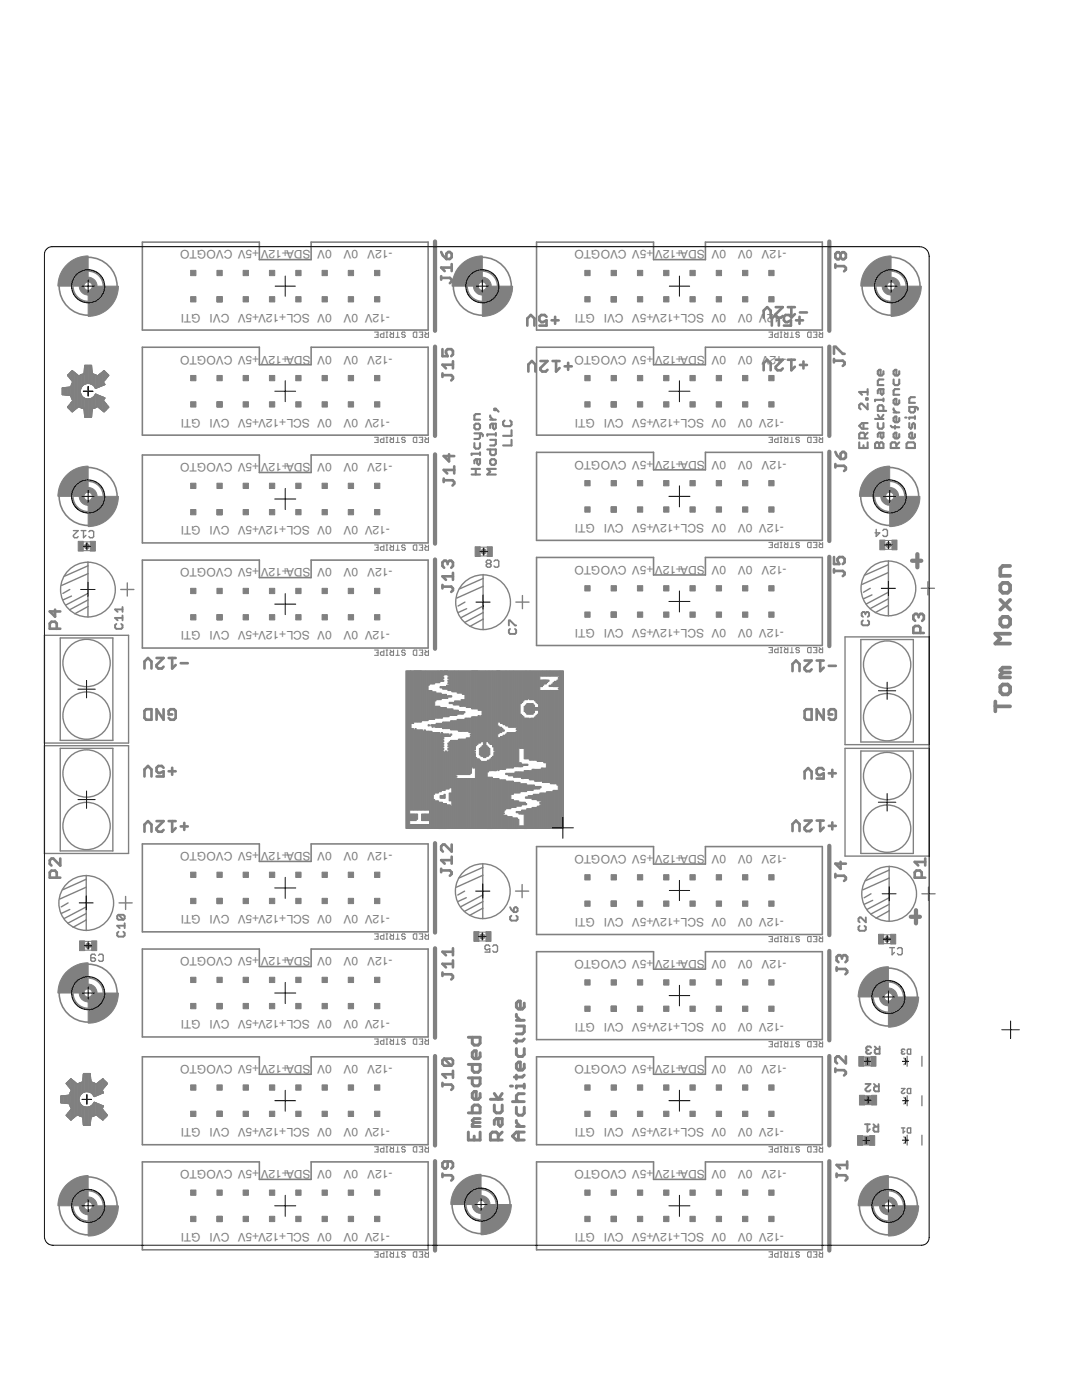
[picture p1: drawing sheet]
<svg xmlns="http://www.w3.org/2000/svg" width="216mm" height="279mm" viewBox="0 0 216 279" stroke-linecap="round" stroke-linejoin="round" font-family="sans-serif">
<defs><g id="words">
<g font-size="2.7" fill="#808080">
<text x="51.7" y="50" transform="rotate(-180 51.7 50)">+5V CVOGTO</text>
<text x="62" y="50" transform="rotate(-180 62 50)">SDA+12V</text>
<text x="66.2" y="50" transform="rotate(-180 66.2 50)">0V</text>
<text x="78.3" y="50" transform="rotate(-180 78.3 50)">-12V 0V</text>
<text x="130.4" y="50" transform="rotate(-180 130.4 50)">+5V CVOGTO</text>
<text x="140.6" y="50" transform="rotate(-180 140.6 50)">SDA+12V</text>
<text x="144.9" y="50" transform="rotate(-180 144.9 50)">0V</text>
<text x="157" y="50" transform="rotate(-180 157 50)">-12V 0V</text>
<text x="66.2" y="62.6" transform="rotate(-180 66.2 62.6)">0V SCL+12V+5V CVI GTI</text>
<text x="77.8" y="62.6" transform="rotate(-180 77.8 62.6)">-12V 0V</text>
<text x="144.9" y="62.6" transform="rotate(-180 144.9 62.6)">0V SCL+12V+5V CVI GTI</text>
<text x="156.4" y="62.6" transform="rotate(-180 156.4 62.6)">-12V 0V</text>
<text x="51.7" y="71" transform="rotate(-180 51.7 71)">+5V CVOGTO</text>
<text x="62" y="71" transform="rotate(-180 62 71)">SDA+12V</text>
<text x="66.2" y="71" transform="rotate(-180 66.2 71)">0V</text>
<text x="78.3" y="71" transform="rotate(-180 78.3 71)">-12V 0V</text>
<text x="130.4" y="71" transform="rotate(-180 130.4 71)">+5V CVOGTO</text>
<text x="140.6" y="71" transform="rotate(-180 140.6 71)">SDA+12V</text>
<text x="144.9" y="71" transform="rotate(-180 144.9 71)">0V</text>
<text x="157" y="71" transform="rotate(-180 157 71)">-12V 0V</text>
<text x="66.2" y="83.5" transform="rotate(-180 66.2 83.5)">0V SCL+12V+5V CVI GTI</text>
<text x="77.8" y="83.5" transform="rotate(-180 77.8 83.5)">-12V 0V</text>
<text x="144.9" y="83.5" transform="rotate(-180 144.9 83.5)">0V SCL+12V+5V CVI GTI</text>
<text x="156.4" y="83.5" transform="rotate(-180 156.4 83.5)">-12V 0V</text>
<text x="51.7" y="92.5" transform="rotate(-180 51.7 92.5)">+5V CVOGTO</text>
<text x="62" y="92.5" transform="rotate(-180 62 92.5)">SDA+12V</text>
<text x="66.2" y="92.5" transform="rotate(-180 66.2 92.5)">0V</text>
<text x="78.3" y="92.5" transform="rotate(-180 78.3 92.5)">-12V 0V</text>
<text x="130.4" y="91.9" transform="rotate(-180 130.4 91.9)">+5V CVOGTO</text>
<text x="140.6" y="91.9" transform="rotate(-180 140.6 91.9)">SDA+12V</text>
<text x="144.9" y="91.9" transform="rotate(-180 144.9 91.9)">0V</text>
<text x="157" y="91.9" transform="rotate(-180 157 91.9)">-12V 0V</text>
<text x="66.2" y="105.1" transform="rotate(-180 66.2 105.1)">0V SCL+12V+5V CVI GTI</text>
<text x="77.8" y="105.1" transform="rotate(-180 77.8 105.1)">-12V 0V</text>
<text x="144.9" y="104.5" transform="rotate(-180 144.9 104.5)">0V SCL+12V+5V CVI GTI</text>
<text x="156.4" y="104.5" transform="rotate(-180 156.4 104.5)">-12V 0V</text>
<text x="51.7" y="113.4" transform="rotate(-180 51.7 113.4)">+5V CVOGTO</text>
<text x="62" y="113.4" transform="rotate(-180 62 113.4)">SDA+12V</text>
<text x="66.2" y="113.4" transform="rotate(-180 66.2 113.4)">0V</text>
<text x="78.3" y="113.4" transform="rotate(-180 78.3 113.4)">-12V 0V</text>
<text x="130.4" y="112.9" transform="rotate(-180 130.4 112.9)">+5V CVOGTO</text>
<text x="140.6" y="112.9" transform="rotate(-180 140.6 112.9)">SDA+12V</text>
<text x="144.9" y="112.9" transform="rotate(-180 144.9 112.9)">0V</text>
<text x="157" y="112.9" transform="rotate(-180 157 112.9)">-12V 0V</text>
<text x="144.9" y="125.5" transform="rotate(-180 144.9 125.5)">0V SCL+12V+5V CVI GTI</text>
<text x="156.4" y="125.5" transform="rotate(-180 156.4 125.5)">-12V 0V</text>
<text x="66.2" y="126" transform="rotate(-180 66.2 126)">0V SCL+12V+5V CVI GTI</text>
<text x="77.8" y="126" transform="rotate(-180 77.8 126)">-12V 0V</text>
<text x="51.7" y="170.1" transform="rotate(-180 51.7 170.1)">+5V CVOGTO</text>
<text x="62" y="170.1" transform="rotate(-180 62 170.1)">SDA+12V</text>
<text x="66.2" y="170.1" transform="rotate(-180 66.2 170.1)">0V</text>
<text x="78.3" y="170.1" transform="rotate(-180 78.3 170.1)">-12V 0V</text>
<text x="130.4" y="170.6" transform="rotate(-180 130.4 170.6)">+5V CVOGTO</text>
<text x="140.6" y="170.6" transform="rotate(-180 140.6 170.6)">SDA+12V</text>
<text x="144.9" y="170.6" transform="rotate(-180 144.9 170.6)">0V</text>
<text x="157" y="170.6" transform="rotate(-180 157 170.6)">-12V 0V</text>
<text x="66.2" y="182.7" transform="rotate(-180 66.2 182.7)">0V SCL+12V+5V CVI GTI</text>
<text x="77.8" y="182.7" transform="rotate(-180 77.8 182.7)">-12V 0V</text>
<text x="144.9" y="183.2" transform="rotate(-180 144.9 183.2)">0V SCL+12V+5V CVI GTI</text>
<text x="156.4" y="183.2" transform="rotate(-180 156.4 183.2)">-12V 0V</text>
<text x="51.7" y="191.1" transform="rotate(-180 51.7 191.1)">+5V CVOGTO</text>
<text x="62" y="191.1" transform="rotate(-180 62 191.1)">SDA+12V</text>
<text x="66.2" y="191.1" transform="rotate(-180 66.2 191.1)">0V</text>
<text x="78.3" y="191.1" transform="rotate(-180 78.3 191.1)">-12V 0V</text>
<text x="130.4" y="191.6" transform="rotate(-180 130.4 191.6)">+5V CVOGTO</text>
<text x="140.6" y="191.6" transform="rotate(-180 140.6 191.6)">SDA+12V</text>
<text x="144.9" y="191.6" transform="rotate(-180 144.9 191.6)">0V</text>
<text x="157" y="191.6" transform="rotate(-180 157 191.6)">-12V 0V</text>
<text x="66.2" y="203.6" transform="rotate(-180 66.2 203.6)">0V SCL+12V+5V CVI GTI</text>
<text x="77.8" y="203.6" transform="rotate(-180 77.8 203.6)">-12V 0V</text>
<text x="144.9" y="204.2" transform="rotate(-180 144.9 204.2)">0V SCL+12V+5V CVI GTI</text>
<text x="156.4" y="204.2" transform="rotate(-180 156.4 204.2)">-12V 0V</text>
<text x="51.7" y="212.6" transform="rotate(-180 51.7 212.6)">+5V CVOGTO</text>
<text x="62" y="212.6" transform="rotate(-180 62 212.6)">SDA+12V</text>
<text x="66.2" y="212.6" transform="rotate(-180 66.2 212.6)">0V</text>
<text x="78.3" y="212.6" transform="rotate(-180 78.3 212.6)">-12V 0V</text>
<text x="130.4" y="212.6" transform="rotate(-180 130.4 212.6)">+5V CVOGTO</text>
<text x="140.6" y="212.6" transform="rotate(-180 140.6 212.6)">SDA+12V</text>
<text x="144.9" y="212.6" transform="rotate(-180 144.9 212.6)">0V</text>
<text x="157" y="212.6" transform="rotate(-180 157 212.6)">-12V 0V</text>
<text x="66.2" y="225.1" transform="rotate(-180 66.2 225.1)">0V SCL+12V+5V CVI GTI</text>
<text x="77.8" y="225.1" transform="rotate(-180 77.8 225.1)">-12V 0V</text>
<text x="144.9" y="225.1" transform="rotate(-180 144.9 225.1)">0V SCL+12V+5V CVI GTI</text>
<text x="156.4" y="225.1" transform="rotate(-180 156.4 225.1)">-12V 0V</text>
<text x="51.7" y="233.5" transform="rotate(-180 51.7 233.5)">+5V CVOGTO</text>
<text x="62" y="233.5" transform="rotate(-180 62 233.5)">SDA+12V</text>
<text x="66.2" y="233.5" transform="rotate(-180 66.2 233.5)">0V</text>
<text x="78.3" y="233.5" transform="rotate(-180 78.3 233.5)">-12V 0V</text>
<text x="130.4" y="233.5" transform="rotate(-180 130.4 233.5)">+5V CVOGTO</text>
<text x="140.6" y="233.5" transform="rotate(-180 140.6 233.5)">SDA+12V</text>
<text x="144.9" y="233.5" transform="rotate(-180 144.9 233.5)">0V</text>
<text x="157" y="233.5" transform="rotate(-180 157 233.5)">-12V 0V</text>
<text x="66.2" y="246.1" transform="rotate(-180 66.2 246.1)">0V SCL+12V+5V CVI GTI</text>
<text x="77.8" y="246.1" transform="rotate(-180 77.8 246.1)">-12V 0V</text>
<text x="144.9" y="246.1" transform="rotate(-180 144.9 246.1)">0V SCL+12V+5V CVI GTI</text>
<text x="156.4" y="246.1" transform="rotate(-180 156.4 246.1)">-12V 0V</text>
</g>
</g></defs>
<g fill="none" stroke="#808080" stroke-width=".53">
<path d="M88 55.5h1.8l.3 .3v.4l-.3 .3M88 55.1v.7M88 50.3l.4 .7 .7 .7M89.1 50.6l.3-.3h.4l.3 .3v.7l-.3 .4h-.7zM90.1 52.7v1.4M90.1 53.4h-2.1l.7 .7M166.7 53.1h1.7l.4 .3v.4l-.4 .3M166.7 52.7v.7M167.7 50.7l.4-.4h.3l.4 .4v.7l-.4 .3h-.3l-.4-.3M167.7 50.7l-.3-.4h-.4l-.3 .4v.7l.3 .3h.4l.3-.3M167.7 50.7v.7M88.3 69.7v1.4h1l-.3-.7v-.4l.3-.3h.7l.4 .3v.7l-.4 .4"/>
<path d="M88.3 74.9h1.7l.4 .3v.4l-.4 .3M88.3 74.5v.7M90.4 72.1v1.4M90.4 72.8h-2.1l.7 .7M105.2 65v-1.4l.7-.7 .7 .7v1.4M105.4 74.1v-1.4l.7-.6 .7 .6v1.4M107.8 72.1h1.4l-1.4 1.3v.4l.4 .3h.7l.3-.3M109.1 63.2l-.4-.3h-.7l-.4 .3v.7l.4 .4h.4l.7-.4v1.1h-1.5M110.1 63.9h1.4M110.3 72.1h1.4M110.8 63.2v1.4M111 72.1v2l.7-.7"/>
<path d="M112.7 73.1h1.4M113.4 72.4v1.4M152.4 63.4v-1.4l.7-.7 .7 .7v1.4M152.4 73.9v-1.4l.7-.7 .7 .7v1.4M154 65v-1.4l.7-.7 .7 .7v1.4M154.8 71.8h1.4l-1.4 1.4v.3l.3 .4h.7l.4-.4M154.8 61.3h1.4l-1.4 1.4v.4l.3 .3h.7l.4-.3M157.2 71.8h1.4M157.2 61.3h1.4M157.8 63.2l-.3-.3h-.7l-.4 .3v.7l.4 .4h.3l.7-.4v1.1h-1.4M157.9 71.8v2.1l.7-.7M157.9 61.3v2.1l.7-.7"/>
<path d="M158.8 63.9h1.4M159.5 63.2v1.4M159.6 72.8h1.4M159.6 62.4h1.4M160.3 72.1v1.4M166.4 72h1.8l.3 .3v.4l-.3 .3M166.4 70.6v-1.4h.4l1.4 1.4h.3M166.4 71.6v.7M88.5 95.8h1.8l.3 .4v.3l-.3 .4M88.5 95.5v.7M89.6 90.7v1.4l-1.1-1.1h2.1M90.6 93.1v1.4"/>
<path d="M90.6 93.8h-2.1l.7 .7M166.7 93h1.7l.4 .3v.4l-.4 .3M166.7 92.6v.7M166.7 90.2l.3 .7 .7 .7M167.7 90.6l.4-.4h.3l.4 .4v.6l-.4 .4h-.7zM88.3 117.1h1.7l.4 .3v.4l-.4 .3M88.3 116.7v.7M89.3 112.2l.4-.3h.3l.4 .3v.7l-.4 .4M89.3 112.2l-.3-.3h-.4l-.3 .3v.7l.3 .4M89.3 112.2v.4M90.4 114.3v1.4M90.4 115h-2.1l.7 .7"/>
<path d="M166.4 113.9h1.8l.3 .4v.3l-.3 .4M166.4 111.2v1.4h1.1l-.4-.7v-.4l.4-.3h.7l.3 .3v.7l-.3 .4M166.4 113.6v.7M11 121.7v1.4l-1.1-1.1h2.1M11.3 125.5v-1.1l-.3-.3h-.7l-.4 .3v1.1h2.1M28.8 133.4v-1.4l.7-.7 .7 .7v1.4M31.2 131.3h1.4l-1.4 1.4v.4l.4 .3h.7l.3-.3M33.7 131.3h1.4M34.4 131.3v2.1l.7-.7M36.1 132.4h1.4M158.1 133.9v-1.4l.7-.7 .7 .7v1.4M160.5 131.8h1.4l-1.4 1.4v.4l.4 .3h.7l.3-.3"/>
<path d="M163 131.8h1.4M163.7 131.8v2.1l.7-.7M165.4 132.9h1.4M183.3 122.9l-.4-.4h-.3l-.4 .4v.6l.4 .4M183.3 122.9l.3-.4h.4l.3 .4v.6l-.3 .4M183.3 122.9v.3M183.6 126.3v-1l-.3-.4h-.7l-.4 .4v1h2.1M28.8 155v-1.4l.7-.7 .7 .7v1.4M29.2 141.5h1v2.1h-1l-.4-.3v-1.4zM32.6 141.5v2.1l-1.4-2.1v2.1M32.6 153.2l-.3-.3h-.7l-.4 .3v.7l.4 .4h.3l.7-.4v1.1h-1.4M33.7 153.9h1.4"/>
<path d="M34.4 142.6h-.7v-.7l.3-.4h.7l.4 .4v1.4l-.4 .3h-.7l-.3-.3M34.4 153.2v1.4M160.5 141.9l.4-.4h1v2.1h-1l-.4-.3zM160.5 155.4v-1.4l.7-.7 .7 .7v1.4M164.4 141.5v2.1l-1.4-2.1v2.1M164.4 153.6l-.4-.3h-.7l-.3 .3v.7l.3 .4h.4l.7-.4v1.1h-1.4M165.4 154.3h1.4M166.1 142.6h-.7v-.7l.3-.4h.7l.4 .4v1.4l-.4 .3h-.7l-.3-.3M166.1 153.6v1.4M11.3 175.2v-1.1l-.3-.3h-.7l-.4 .3v1.1h2.1M12 171.3v1.4l-1.4-1.4h-.3l-.4 .4v.7l.4 .3M28.8 166v-1.4l.7-.7 .7 .7v1.4"/>
<path d="M31.2 163.9h1.4l-1.4 1.4v.3l.4 .4h.7l.3-.4M33.7 163.9h1.4M34.4 163.9v2.1l.7-.7M36.1 164.9h1.4M36.8 164.2v1.4M88 173.7h1.8l.3 .4v.3l-.3 .4M88 173.4v.7M90.1 168.6v1.3l-1.4-1.3h-.3l-.4 .3v.7l.4 .3M90.1 171v1.4M90.1 171.7h-2.1l.7 .7M158.1 165.9v-1.4l.7-.7 .7 .7v1.4M160.5 163.8h1.4l-1.4 1.4v.3l.4 .4h.7l.3-.4"/>
<path d="M163 163.8h1.4M163.7 163.8v2.1l.7-.7M165.4 164.8h1.4M166.1 164.1v1.4M166.7 174.8h1.7l.4 .3v.4l-.4 .3M166.7 174.4v.7M167.7 172v1.4l-1-1h2.1M183.9 175.2v-1.1l-.3-.4h-.7l-.4 .4v1.1h2.1M184.6 172h-2.1l.7 .7M184.6 171.3v1.4M88.3 194.4h1.7l.4 .4v.3l-.4 .4M88.3 194.1v.7"/>
<path d="M90.4 189.3v1.3M90.4 191.7v1.4M90.4 192.4h-2.1l.7 .7M90.4 189.9h-2.1l.7 .7M166.9 193.4h1.8l.3 .3v.4l-.3 .3M166.9 193v.7M168 191l.3-.4h.4l.3 .4v.7l-.3 .3M168 191l-.4-.4h-.3l-.4 .4v.7l.4 .3M168 191v.3M88.3 216.5h1.7l.4 .3v.3l-.4 .4M88.3 216.1v.7M88.6 211.3h1.4l.4 .3v.7l-.4 .4"/>
<path d="M88.6 211.3l-.3 .3v.7l.3 .4h1.4M88.6 211.3l1.4 1.4M90.4 213.7v1.4M90.4 214.4h-2.1l.7 .7M166.7 213.6h1.7l.4 .3v.4l-.4 .3M166.7 213.2v.7M168.8 210.8v1.4l-1.4-1.4h-.4l-.3 .4v.7l.3 .3M88.3 234.5h1.7l.4 .4v.3l-.4 .4M88.3 234.2v.7M89.3 231.8v1l-.3 .4h-.4l-.3-.4v-.7l.3-.3h1.4l.4 .3v.7l-.4 .4M166.9 234.5h1.8l.3 .4v.3l-.3 .4M166.9 234.2v.7"/>
<path d="M169 231.8v1.4M169 232.5h-2.1l.7 .7"/>
</g>
<g fill="none" stroke="#808080" stroke-width=".42">
<path d="M172.8 79.5h.3v.3h-.3zM173.1 77.7v1.1M173.1 78.2h-1.7l.6 .6M175.7 77.7v.8l.3 .3 .3-.3v-.8h-.9l-.2 .3v.5M176.3 79.8h-1.7v.3M176.3 74.1v.5l-.3 .3h-.6l-.2-.3v-.5l.2-.3h.3v1.1M176.3 79.5v.6M176.3 75.7h-.9l-.2 .3v.9h1.1M178.3 75.7v.9l.3 .3h.5l.3-.3v-.9M179.4 77.7h-.8l-.3 .3v.8h1.1M179.4 74.1v.5l-.3 .3h-.5l-.3-.3v-.5l.3-.3h.3v1.1M179.4 79.9v.5l-.3 .3h-.5l-.3-.3v-.5l.3-.3h.3v1.1"/>
<path d="M182.6 79.3h-.9l-.3 .3v.8h1.2M94.1 94.7h1.7M94.1 93.6h1.7M94.7 88.4v.9l.2 .2h.6l.3-.2v-.9M94.7 86.5h1.4l.2 .3v.3M94.9 93.6v1.1M94.9 84.6h.6l.3 .2v.6l-.3 .3h-.6l-.2-.3v-.6zM95.2 91.7v.8l.3 .3 .3-.3v-.8h-.9l-.2 .2v.6M95.8 82.6h-.9l-.2 .3v.9h1.1M95.8 86.5v.8l-.3 .3h-.8M95.8 90.3v.5M95.8 90.6h-1.7v.2"/>
<path d="M97.2 89.7h1.7v.9l-.3 .2h-.5l-.3-.2v-.9M97.8 83.8h1.1M97.8 87.8h1.1v.8l-.3 .3h-.8M97.8 82.9v.3l.6 .6M98.1 91.7h.5l.3 .2v.6l-.3 .3h-.5l-.3-.3v-.6zM98.4 84.6v.8l.2 .3 .3-.3v-.8h-.8l-.3 .2v.6M98.6 81.6h.3v.3h-.3zM98.9 93.6h-1.7l.6 .5-.6 .6h1.7M98.9 86.4v.6M98.9 86.7h-1.7v.3M98.9 81.6l.6 .5M100.7 83.9l-.3 .3v.6l.3 .2h1.1l.3-.2v-.6l-.3-.3"/>
<path d="M102.1 87.8v1.1h-1.7M102.1 85.9v1.1h-1.7M171.4 88.3v1.1h1.7v-1.1M172.3 84.4v1.2M172.3 88.9v.5M172.6 87.5v-.9l-.3-.2h-.6l-.3 .2v.9h1.7M173.1 80.6v1.1l-1.1-1.1h-.3l-.3 .2v.6l.3 .3M173.1 86.4l-.5 .5M173.1 84.4h-1.1l-.6 .6 .6 .6h1.1M174.6 88.6l.3-.3h.3l.2 .3 .3-.3h.3l.3 .3v.8h-1.7zM174.6 83.6h1.7M175.2 84.4v.9l.2 .3h.6l.3-.3v-.9"/>
<path d="M175.2 82.8l.5 .8 .6-.8M175.4 88.6v.8M175.7 86.4v.8l.3 .3 .3-.3v-.8h-.9l-.2 .2v.6M176.3 82v-.8l-.3-.3h-.6l-.2 .3v.8h1.6M177.7 85l.3 .3h1.4M178.3 81.5v.3l.6 .5M178.3 82.3h1.1M178.6 85v.6M178.9 89.4v-.8l-.3-.3h-.6l-.3 .3v.8h1.7M179.4 86.6v.6l-.3 .3h-.5l-.3-.3v-.6l.3-.2h.3v1.1M179.4 83.4v.6l-.3 .3h-.5l-.3-.3v-.6l.3-.3h.3v1.2M179.4 88.3l-.5 .6"/>
<path d="M180.6 83.3h.3M180.9 88.6l.3-.3h1.1l.3 .3v.8h-1.7zM181.4 84.4v.9l.3 .3 .3-.3v-.6l.3-.3 .3 .3v.9M182.6 86.6v.6l-.3 .3h-.6l-.3-.3v-.6l.3-.2h.3v1.1M182.6 81.2v.8l-.3 .3h-.6l-.3-.3v-.8h1.4l.3 .3v.3M182.6 83.1v.5M182.6 83.3h-1.2v.3"/>
<circle cx="17.6" cy="57.1" r="3.1"/>
<circle cx="96.2" cy="57.1" r="3.1"/>
<circle cx="177.8" cy="57.1" r="3.1"/>
<circle cx="17.6" cy="99.1" r="3.1"/>
<circle cx="177.5" cy="99.1" r="3.1"/>
<circle cx="17.6" cy="198.2" r="3.1"/>
<circle cx="177.3" cy="199" r="3.1"/>
<circle cx="17.6" cy="240.7" r="3.1"/>
<circle cx="96" cy="240.4" r="3.1"/>
<circle cx="177.3" cy="240.7" r="3.1"/>
</g>
<g fill="none" stroke="#808080" stroke-width=".85">
<path d="M86.8 48.2v17.8M165.5 48.2v17.8M86.8 69.2v17.8M165.5 69.2v17.8M86.8 90.7v17.8M165.5 90.1v17.9M86.8 111.7v17.8M165.5 111.1v17.8M182 111.9h1.8M183 110.6v2.6M86.8 168.3v17.8M165.5 168.8v17.8"/>
<path d="M86.8 189.3v17.8M165.5 189.8v17.8M181.7 183h1.9M182.8 181.7v2.6M86.8 210.8v17.8M165.5 210.8v17.8M86.8 231.7v17.9M165.5 231.7v17.9"/>
</g>
<g fill="none" stroke="#808080" stroke-width=".59">
<path d="M93.5 207h2.3v1.2l-.4 .4h-.8l-.4-.4v-1.2M93.5 212.4h2.3v1.2l-.4 .4h-.8l-.4-.4v-1.2M93.5 215.1h2.3v1.2l-.4 .4h-.8l-.4-.4v-1.2M95.8 210.1v.8l-.4 .4h-.8l-.4-.4v-.8l.4-.4h.4v1.6M95.8 218.2v.8l-.4 .4h-.8l-.4-.4v-.8l.4-.4h.4v1.6M97.9 219.4h2.3M98.6 218.2l.8 1.2 .8-1.2M101.9 216.7h.4M102.3 219.9h2.3M103 202.4v.4l.8 .8M103 207.3v.8M103 209.3v1.1l.4 .4h.8l.4-.4v-1.1"/>
<path d="M103 214.6v.7M103 204.8h1.6v1.1l-.4 .4h-1.2M103 203.6h1.6M104.6 200.2v.8l-.4 .4h-.8l-.4-.4v-.8l.4-.4h.4v1.6M104.6 212.4v.7l-.4 .5h-.8l-.4-.5v-.7l.4-.4h.4v1.6M104.6 216.7h-1.6v.4M104.6 218.3h-1.2l-.4 .4v.8l.4 .4M104.6 216.4v.7M104.6 214.6l-.4 .3h-1.6M104.6 207.3l-.4 .5h-1.6M93.5 225.9v1.6h2.3v-1.6M93.5 222.1h2.3v-1.2l-.4-.4h-.8l-.4 .4v1.2"/>
<path d="M94.6 226.7v.8M94.6 224l-.4 .4v.4h1.6M94.6 224h1.2M95.8 223.2h-1.2l-.4 .4 .4 .4M98.6 220.5v1.2l.4 .4h.8l.4-.4v-1.2M99.4 227.5v-1.2l-.4-.4h-.8l-.3 .4v1.2h2.3M99.4 223.2v1.2l.4 .4 .4-.4v-1.2h-1.2l-.4 .4v.8M100.2 225.9l-.8 .8M103 224.8h1.6M103 223.6v.4l.8 .8M103 221v1.2l.4 .4h.8l.4-.4v-1.2M103.4 225.9v1.6"/>
<path d="M104.6 225.9h-1.6l-.7 .8 .7 .8h1.6"/>
</g>
<g fill="none" stroke="#808080" stroke-width=".32">
<path d="M28.4 48.3h23.4v3.5h10.3v-3.5h23.3v17.6h-57zM107.1 48.3h23.3v3.5h10.4v-3.5h23.3v17.6h-57zM12.5 77.4v1.3M12.8 77.4v1.3M13.1 77.4v1.4M13.4 77.4v1.4M13.6 74.8v.2M13.6 77.3v1.5M13.9 74.5v.9M13.9 77.3v1.6M14.2 74.2v1.5M14.2 77.1v2"/>
<path d="M14.5 74.1v2M14.5 76.4v3.3M14.8 74.3v7.6M15 74.5v7.2M15.3 74.7v6.7M15.6 75v6.2M15.9 75v6.2M16.1 74.8v2.6M16.1 78.8v2.5M16.4 79.2l.3 .2M16.4 74.7v2.3M16.4 79.2v2.2"/>
<path d="M16.7 79.4l.6 .3M16.7 74.7v2.1M16.7 79.4v2.1M17 73h1.2l.2 1.6 1.1 .5M17 73l-.2 1.6-1.1 .5-1.3-1.1-.9 .9 1.1 1.3-.5 1.1-1.6 .1v1.3l1.6 .2 .5 1.1-1.1 1.3 .9 .8 1.3-1 1.1 .4 .2 1.7M17 73v3.6M17 79.6v3.6M17.3 73v3.5M17.3 79.7v3.5M17.5 76.5a1.62 1.62 0 0 0-1.4 1 1.62 1.62 0 0 0 .3 1.7M17.5 76.5h.3M17.5 73v3.5"/>
<path d="M17.5 79.7v3.5M17.8 73v3.5M17.8 79.7v3.5M17.8 76.5l.6 .2 .5 .5M18.1 73v3.6M18.1 79.6v3.6M18.4 74.3v2.4M18.4 79.5v2.3M18.6 74.7v2.2M18.6 79.3v2.2M18.9 74.8v2.4M18.9 79v2.4"/>
<path d="M19.2 74.9v2.5M19.2 78.7v2.5M19.5 75.1l1.3-1.1 .9 .9-1.1 1.3 .3 .5M19.5 75.1v2.2M19.5 78.9v2.2M19.7 74.8v2.4M19.7 79v2.3M20 74.6v2.5M20 79.1v2.5M20.3 74.4v2.6M20.3 79.2v2.6M20.6 74.2v2.6"/>
<path d="M20.6 79.3v2.7M20.8 74.1v1.8M20.8 76.7h.1M20.8 79.4v.1M20.9 79.4l-.3 .6 1.1 1.3-.9 .8-1.3-1M20.9 79.4l-1.8-.7-.4 .5-.5 .4-.9 .1M20.9 76.7l-1.8 .8-.2-.3M21.1 74.4v1.1M21.4 74.7v.5M28.4 69.3h23.4v3.5h10.3v-3.5h23.3v17.5h-57zM107.1 69.3h23.3v3.5h10.4v-3.5h23.3v17.5h-57zM13.6 81.1v.3"/>
<path d="M13.9 80.8v.8M14.2 80.4v1.5M14.5 80.1v2M19.5 81.1l-1.1 .4-.2 1.7h-1.2M20.8 80.3v1.8M21.1 80.6v1.2M21.4 81v.5M28.4 90.8h23.4v3.5h10.3v-3.5h23.3v17.6h-57zM107.1 90.3h23.3v3.5h10.4v-3.5h23.3v17.5h-57zM28.4 111.8h23.4v3.5h10.3v-3.5h23.3v17.5h-57zM107.1 111.3h23.3v3.4h10.4v-3.4h23.3v17.5h-57zM28.4 168.4h23.4v3.5h10.3v-3.5h23.3v17.6h-57z"/>
<path d="M107.1 169h23.3v3.4h10.4v-3.4h23.3v17.5h-57zM28.4 189.4h23.4v3.5h10.3v-3.5h23.3v17.5h-57zM107.1 189.9h23.3v3.5h10.4v-3.5h23.3v17.6h-57zM12.2 218.8v1.2M12.5 218.8v1.3M12.8 218.7v1.4M13.1 218.7v1.4M13.4 216.1v.2M13.4 218.7v1.5M13.6 215.9v.8M13.6 218.6v1.6M13.9 215.6v1.4"/>
<path d="M13.9 218.5v1.8M14.2 215.4v2M14.2 217.8v3.2M14.5 215.6v7.6M14.8 215.8v7.2M15 216v6.8M15.3 216.3v6.2M15.6 216.3v6.2M15.9 216.2v2.6M16.1 216.1v2.2M16.4 216v2.1M16.7 214.4v3.5"/>
<path d="M17 214.3v3.5M17.3 214.3v3.5M17.5 214.3v3.5M17.8 214.3v3.6M18.1 215.5v2.5M18.4 216v2.2M18.6 216.1v2.4M18.9 216.3v2.5M19.2 216.4v2.2M19.2 216.4l1.3-1.1 .9 .9-1.1 1.3 .3 .6-1.8 .7a1.62 1.62 0 0 0-2.6-.5 1.62 1.62 0 0 0 .5 2.6M19.2 216.4l-1.1-.4-.2-1.7h-1.2l-.2 1.7-1 .4-1.4-1.1-.8 .9 1 1.3-.4 1.1-1.7 .2v1.2l1.7 .2 .4 1.1-1 1.3 .8 .9 1.4-1.1 1 .5 .2 1.6h1.2l.2-1.6 1.1-.5M19.5 216.2v2.3"/>
<path d="M19.7 216v2.4M20 215.7v2.6M20.3 215.5v2.7M20.6 215.4v1.8M20.6 218v.1M20.8 215.7v1.2M21.1 216v.6M28.4 210.9h23.4v3.5h10.3v-3.5h23.3v17.6h-57zM107.1 210.9h23.3v3.5h10.4v-3.5h23.3v17.6h-57zM13.4 222.5v.2M13.6 222.1v.9M13.9 221.8v1.4"/>
<path d="M14.2 221.4v2.1M15.9 220v2.6M16.1 220.5v2.2M16.4 220.7v2.1M16.7 220.9v3.6M16.7 220.9a1.63 1.63 0 0 0 2.1-.9l1.8 .8-.3 .5 1.1 1.3-.9 .9-1.3-1.1M17 221v3.5M17.3 221v3.5M17.5 221v3.5M17.8 220.9v3.6M18.1 220.8v2.5M18.4 220.6v2.2"/>
<path d="M18.6 220.3v2.4M18.9 220.1v2.5M19.2 220.2v2.2M19.5 220.3v2.3M19.7 220.4v2.5M20 220.5v2.6M20.3 220.6v2.7M20.6 220.8h.1M20.6 221.6v1.8M20.8 221.9v1.2M21.1 222.3v.5M28.4 231.9h23.4v3.5h10.3v-3.5h23.3v17.5h-57z"/>
<path d="M107.1 231.9h23.3v3.5h10.4v-3.5h23.3v17.5h-57z"/>
<circle cx="17.6" cy="57.1" r="5.8"/>
<circle cx="96.2" cy="57.1" r="5.8"/>
<circle cx="177.8" cy="57.1" r="5.8"/>
<circle cx="17.6" cy="99.1" r="5.8"/>
<circle cx="177.5" cy="99.1" r="5.8"/>
<circle cx="17.6" cy="198.2" r="5.8"/>
<circle cx="177.3" cy="199" r="5.8"/>
<circle cx="17.6" cy="240.7" r="5.8"/>
<circle cx="96" cy="240.4" r="5.8"/>
<circle cx="177.3" cy="240.7" r="5.8"/>
</g>
<g fill="none" stroke="#808080" stroke-width=".28">
<path d="M13.9 117.6l-1.3 .8M14.3 119l-1.7 .7M14.6 105.9h1l-1 .9v.3l.3 .2h.5l.2-.2M16.2 105.9h.9M16.7 105.9v1.4l.4-.5M17.5 112.1v11M17.5 112.9l-4.7 2.1M17.5 114.5l-5.2 2.3M17.5 118.4l-4.4 2.4M17.5 119.7l-3.6 2M17.7 106.1l.3-.2h.5l.2 .2v1l-.2 .2h-.5l-.3-.2M24.1 117.6h2.6"/>
<path d="M25.4 116.3v2.7M96.4 114.6v11.1M96.4 115.4l-4.7 2.1M96.4 117l-5.3 2.4M97.3 112.5l-.3 .2v.3l.3 .2h.4l.3-.2v-.3l-.3-.2M97.3 112.5l-.3-.3v-.2l.3-.2h.4l.3 .2v.2l-.3 .3M97.3 112.5h.4M98.6 112l.2-.2h.5l.2 .2v1l-.2 .2h-.5l-.2-.2M104.2 118.9v2.6M173.7 117.4l-1.4 .8M174 118.7l-1.7 .8M174.8 105.6v1.5l.7-.8h-.9"/>
<path d="M176.1 105.9l.3-.3h.4l.3 .3v.9l-.3 .3h-.4l-.3-.3M177.3 111.9v11M177.3 112.7l-4.7 2.1M177.3 114.3l-5.3 2.3M177.3 118.2l-4.5 2.4M177.3 119.5l-3.7 2M183.8 117.4h2.7M185.1 116.1v2.6M8.9 126.8h16.8v21.5h-16.8zM12 127.3h10.5v20.5h-10.5zM17.5 121.1l-2.6 1.4M92.8 120.2l-1.4 .7"/>
<path d="M93.1 121.5l-1.7 .8M96.4 120.9l-4.5 2.4M96.4 122.3l-3.7 1.9M96.4 123.6l-2.6 1.4M102.9 120.2h2.7M168.6 127.1h16.8v21.5h-16.8zM171.8 127.6h10.4v20.5h-10.4zM177.3 120.8l-2.7 1.5M8.9 148.8h16.8v21.5h-16.8zM12 149.4h10.5v20.4h-10.5zM168.6 149.4h16.8v21.5h-16.8zM171.8 149.9h10.4v20.4h-10.4z"/>
<path d="M17.2 174.7v11M17.2 175.5l-4.7 2.1M17.2 177.1l-5.2 2.3M25.1 178.9v2.6M92.7 177.8l-1.4 .8M93 179.2l-1.7 .7M96.3 172.3v11M96.3 173.1l-4.7 2.1M96.3 174.7l-5.2 2.4M96.3 178.6l-4.4 2.4M96.3 179.9l-3.7 2M102.9 177.8h2.6"/>
<path d="M104.2 176.5v2.7M173.8 178.4l-1.4 .8M174.1 179.7l-1.7 .8M177.4 172.9v11M177.4 173.7l-4.7 2.1M177.4 175.2l-5.2 2.4M177.4 179.2l-4.4 2.3M184 178.4h2.6M185.3 177.1v2.6M13.6 180.2l-1.4 .8M13.9 181.5l-1.7 .8M17.2 181l-4.5 2.3"/>
<path d="M17.2 182.3l-3.7 2M17.2 183.6l-2.6 1.5M19 190.7l-.2-.3h-.4l-.3 .3v.9l.3 .3h.4l.2-.3v-.2l-.2-.2h-.7M19.7 190.7l.2-.3h.5l.2 .3v.9l-.2 .3h-.5l-.2-.3M23.7 180.2h2.7M96.3 181.3l-2.6 1.4M97.7 188.8l-.2-.2h-.5l-.2 .2v.5l.2 .2 .7-.2v.7h-.9M98.3 188.8l.3-.2h.4l.3 .2v1l-.3 .2h-.4l-.3-.2M177.4 180.5l-3.7 1.9M177.4 181.8l-2.6 1.4M177.5 189.1h1M178 189.1v1.4l.5-.4"/>
<path d="M179.1 189.4l.2-.3h.5l.2 .3v.9l-.2 .2h-.5l-.2-.2M179.9 217.2h.7l-.7 .7 .1 .3h.4l.2-.1M180 209.9l-.1 .1 .1 .4h.4l.2-.2M180 209.9h.2M180.4 219l.6 .7-.6 .6M180.4 211.2l.6 .6-.6 .7M180.6 209.5l-.6-.1-.1 .1 .1 .4M181 210.8v2M181 218.7v2M181 209.5l.2-.1h.5v1h-.5l-.2-.2zM181.2 217.2h.5v1h-.5l-.2-.1v-.7zM184 210.8v2"/>
<path d="M184 218.7v2M179.9 225.1h.7M180.2 225.1v1l.4-.3M180.4 226.9l.6 .6-.6 .7M181 226.6v1.9M181.2 225.1h.5v1h-.5l-.2-.2v-.6zM184 226.6v1.9"/>
<circle cx="17.5" cy="117.7" r="5.5"/>
<circle cx="177.3" cy="117.4" r="5.5"/>
<circle cx="17.3" cy="132.3" r="4.7"/>
<circle cx="96.4" cy="120.2" r="5.5"/>
<circle cx="177" cy="132.6" r="4.7"/>
<circle cx="17.3" cy="142.8" r="4.7"/>
<circle cx="17.3" cy="154.4" r="4.7"/>
<circle cx="177" cy="143.1" r="4.7"/>
<circle cx="177" cy="154.9" r="4.7"/>
<circle cx="17.3" cy="164.8" r="4.7"/>
<circle cx="96.3" cy="177.9" r="5.5"/>
<circle cx="177" cy="165.4" r="4.7"/>
<circle cx="177.4" cy="178.4" r="5.5"/>
<circle cx="17.2" cy="180.2" r="5.5"/>
</g>
<g fill="#808080" stroke="#808080" stroke-width=".2">
<path d="M172.7 218.8h1v1.5h-1z"/>
<path d="M172.4 226.8h.9v1.6h-.9z"/>
<path d="M172.6 211h.9v1.6h-.9z"/>
<path d="M112.2 133.9h.2v31.4h-.2z"/>
<path d="M111.9 133.9h.3v31.4h-.3z"/>
<path d="M111.7 133.9h.2v31.4h-.2z"/>
<path d="M111.4 137.8h.3v27.5h-.3z"/>
<path d="M111.4 137.3h.3v.2h-.3z"/>
<path d="M111.4 135.2h.3v1.8h-.3z"/>
<path d="M111.4 133.9h.3v1h-.3z"/>
<path d="M111.1 157.7h.3v7.7h-.3z"/>
<path d="M111.1 137.8h.3v18.9h-.3z"/>
<path d="M111.1 135.7h.3v1.3h-.3z"/>
<path d="M111.1 133.9h.3v1h-.3z"/>
<path d="M110.9 157.7h.2v7.7h-.2z"/>
<path d="M110.9 137.8h.2v18.6h-.2z"/>
<path d="M110.9 136h.2v1h-.2z"/>
<path d="M110.9 133.9h.2v1h-.2z"/>
<path d="M110.6 157.7h.2v7.7h-.2z"/>
<path d="M110.6 137.8h.2v18.6h-.2z"/>
<path d="M110.6 136h.2v1h-.2z"/>
<path d="M110.6 133.9h.2v1h-.2z"/>
<path d="M110.3 157.7h.3v7.7h-.3z"/>
<path d="M110.3 137.8h.3v18.6h-.3z"/>
<path d="M110.3 136.2h.3v.8h-.3z"/>
<path d="M110.3 133.9h.3v1h-.3z"/>
<path d="M110.1 158h.2v7.3h-.2z"/>
<path d="M110.1 137.8h.2v18.6h-.2z"/>
<path d="M110.1 136.5h.2v.5h-.2z"/>
<path d="M110.1 133.9h.2v1h-.2z"/>
<path d="M109.8 158h.3v7.3h-.3z"/>
<path d="M109.8 137.8h.3v18.6h-.3z"/>
<path d="M109.8 136.8h.3v.2h-.3z"/>
<path d="M109.8 133.9h.3v1h-.3z"/>
<path d="M109.6 158h.2v7.3h-.2z"/>
<path d="M109.6 137.8h.2v18.4h-.2z"/>
<path d="M109.6 136.8h.2v.2h-.2z"/>
<path d="M109.6 133.9h.2v1h-.2z"/>
<path d="M109.3 158h.3v7.3h-.3z"/>
<path d="M109.3 137.8h.3v18.4h-.3z"/>
<path d="M109.3 135.7h.3v.3h-.3z"/>
<path d="M109.3 133.9h.3v1h-.3z"/>
<path d="M109 158h.3v7.3h-.3z"/>
<path d="M109 137.8h.3v18.4h-.3z"/>
<path d="M109 135.7h.3v.5h-.3z"/>
<path d="M109 133.9h.3v1h-.3z"/>
<path d="M108.8 158.3h.2v7h-.2z"/>
<path d="M108.8 153.3h.2v2.9h-.2z"/>
<path d="M108.8 137.8h.2v14.4h-.2z"/>
<path d="M108.8 135.7h.2v.8h-.2z"/>
<path d="M108.8 133.9h.2v1h-.2z"/>
<path d="M108.5 158.3h.3v7h-.3z"/>
<path d="M108.5 153.3h.3v2.9h-.3z"/>
<path d="M108.5 137.8h.3v14.4h-.3z"/>
<path d="M108.5 135.7h.3v.8h-.3z"/>
<path d="M108.5 133.9h.3v1h-.3z"/>
<path d="M108.2 158.3h.3v7h-.3z"/>
<path d="M108.2 153.3h.3v2.9h-.3z"/>
<path d="M108.2 137.8h.3v14.2h-.3z"/>
<path d="M108.2 135.7h.3v1.1h-.3z"/>
<path d="M108.2 133.9h.3v1h-.3z"/>
<path d="M108 158.3h.2v7h-.2z"/>
<path d="M108 153.3h.2v2.6h-.2z"/>
<path d="M108 137.8h.2v14.2h-.2z"/>
<path d="M108 135.7h.2v1.3h-.2z"/>
<path d="M108 133.9h.2v1h-.2z"/>
<path d="M107.7 160.6h.3v4.7h-.3z"/>
<path d="M107.7 160.1h.3v.3h-.3z"/>
<path d="M107.7 158.3h.3v1.5h-.3z"/>
<path d="M107.7 157h.3v.2h-.3z"/>
<path d="M107.7 153.5h.3v2.4h-.3z"/>
<path d="M107.7 137.8h.3v14.2h-.3z"/>
<path d="M107.7 135.7h.3v1.3h-.3z"/>
<path d="M107.7 133.9h.3v1h-.3z"/>
<path d="M107.5 160.9h.2v4.4h-.2z"/>
<path d="M107.5 158.5h.2v1.3h-.2z"/>
<path d="M107.5 157h.2v.5h-.2z"/>
<path d="M107.5 153.5h.2v2.4h-.2z"/>
<path d="M107.5 133.9h.2v18.1h-.2z"/>
<path d="M107.2 160.9h.2v4.4h-.2z"/>
<path d="M107.2 158.5h.2v1.3h-.2z"/>
<path d="M107.2 157h.2v.5h-.2z"/>
<path d="M107.2 153.5h.2v2.4h-.2z"/>
<path d="M107.2 142.5h.2v9.5h-.2z"/>
<path d="M107.2 141.2h.2v.5h-.2z"/>
<path d="M107.2 133.9h.2v6.5h-.2z"/>
<path d="M106.9 161.1h.3v4.2h-.3z"/>
<path d="M106.9 158.5h.3v1.1h-.3z"/>
<path d="M106.9 157h.3v.5h-.3z"/>
<path d="M106.9 153.5h.3v2.4h-.3z"/>
<path d="M106.9 142.8h.3v8.9h-.3z"/>
<path d="M106.9 141.2h.3v.5h-.3z"/>
<path d="M106.9 133.9h.3v6.3h-.3z"/>
<path d="M106.7 161.1h.2v4.2h-.2z"/>
<path d="M106.7 158.5h.2v1.1h-.2z"/>
<path d="M106.7 157h.2v.5h-.2z"/>
<path d="M106.7 153.5h.2v2.4h-.2z"/>
<path d="M106.7 143.1h.2v8.6h-.2z"/>
<path d="M106.7 141.2h.2v.5h-.2z"/>
<path d="M106.7 133.9h.2v6h-.2z"/>
<path d="M106.4 161.1h.3v4.2h-.3z"/>
<path d="M106.4 158.5h.3v1.1h-.3z"/>
<path d="M106.4 156.7h.3v.8h-.3z"/>
<path d="M106.4 153.5h.3v2.1h-.3z"/>
<path d="M106.4 143.3h.3v8.4h-.3z"/>
<path d="M106.4 140.7h.3v1.6h-.3z"/>
<path d="M106.4 133.9h.3v5.7h-.3z"/>
<path d="M106.2 161.1h.2v4.2h-.2z"/>
<path d="M106.2 158.8h.2v.8h-.2z"/>
<path d="M106.2 156.7h.2v1h-.2z"/>
<path d="M106.2 153.5h.2v2.1h-.2z"/>
<path d="M106.2 143.3h.2v8.4h-.2z"/>
<path d="M106.2 140.4h.2v2.1h-.2z"/>
<path d="M106.2 133.9h.2v5.7h-.2z"/>
<path d="M105.9 161.4h.2v3.9h-.2z"/>
<path d="M105.9 158.8h.2v.5h-.2z"/>
<path d="M105.9 156.7h.2v1h-.2z"/>
<path d="M105.9 153.8h.2v1.8h-.2z"/>
<path d="M105.9 143.3h.2v8.4h-.2z"/>
<path d="M105.9 140.4h.2v2.1h-.2z"/>
<path d="M105.9 133.9h.2v5.7h-.2z"/>
<path d="M105.6 161.4h.3v3.9h-.3z"/>
<path d="M105.6 158.8h.3v.5h-.3z"/>
<path d="M105.6 156.7h.3v1h-.3z"/>
<path d="M105.6 153.8h.3v1.8h-.3z"/>
<path d="M105.6 143.6h.3v8.1h-.3z"/>
<path d="M105.6 140.4h.3v2.1h-.3z"/>
<path d="M105.6 133.9h.3v5.7h-.3z"/>
<path d="M105.4 161.4h.2v3.9h-.2z"/>
<path d="M105.4 158.8h.2v.5h-.2z"/>
<path d="M105.4 156.7h.2v1h-.2z"/>
<path d="M105.4 153.8h.2v1.6h-.2z"/>
<path d="M105.4 143.3h.2v8.1h-.2z"/>
<path d="M105.4 140.4h.2v2.1h-.2z"/>
<path d="M105.4 133.9h.2v5.5h-.2z"/>
<path d="M105.1 161.4h.2v3.9h-.2z"/>
<path d="M105.1 159h.2v.3h-.2z"/>
<path d="M105.1 156.7h.2v1h-.2z"/>
<path d="M105.1 153.8h.2v1.6h-.2z"/>
<path d="M105.1 152.5h.2v.3h-.2z"/>
<path d="M105.1 143.3h.2v8.1h-.2z"/>
<path d="M105.1 140.4h.2v2.1h-.2z"/>
<path d="M105.1 133.9h.2v5.7h-.2z"/>
<path d="M104.8 161.7h.3v3.7h-.3z"/>
<path d="M104.8 160.4h.3v.2h-.3z"/>
<path d="M104.8 159h.3v.3h-.3z"/>
<path d="M104.8 156.4h.3v1.6h-.3z"/>
<path d="M104.8 153.8h.3v1.6h-.3z"/>
<path d="M104.8 152.5h.3v.3h-.3z"/>
<path d="M104.8 143.3h.3v8.1h-.3z"/>
<path d="M104.8 140.7h.3v1.6h-.3z"/>
<path d="M104.8 133.9h.3v5.7h-.3z"/>
<path d="M104.6 161.7h.2v3.7h-.2z"/>
<path d="M104.6 160.1h.2v.5h-.2z"/>
<path d="M104.6 156.4h.2v1.6h-.2z"/>
<path d="M104.6 153.8h.2v1.6h-.2z"/>
<path d="M104.6 152.5h.2v.3h-.2z"/>
<path d="M104.6 143.3h.2v8.1h-.2z"/>
<path d="M104.6 140.9h.2v1.1h-.2z"/>
<path d="M104.6 133.9h.2v5.7h-.2z"/>
<path d="M104.3 164.8h.3v.5h-.3z"/>
<path d="M104.3 161.7h.3v.8h-.3z"/>
<path d="M104.3 160.1h.3v.5h-.3z"/>
<path d="M104.3 156.4h.3v1.6h-.3z"/>
<path d="M104.3 154.1h.3v1.3h-.3z"/>
<path d="M104.3 152.5h.3v.3h-.3z"/>
<path d="M104.3 143h.3v6.4h-.3z"/>
<path d="M104.3 133.9h.3v6h-.3z"/>
<path d="M104.1 164.8h.2v.5h-.2z"/>
<path d="M104.1 161.7h.2v.8h-.2z"/>
<path d="M104.1 160.1h.2v.5h-.2z"/>
<path d="M104.1 156.4h.2v1.6h-.2z"/>
<path d="M104.1 154.1h.2v1.3h-.2z"/>
<path d="M104.1 152.5h.2v.5h-.2z"/>
<path d="M104.1 142.8h.2v6.6h-.2z"/>
<path d="M104.1 133.9h.2v6.3h-.2z"/>
<path d="M103.8 164.8h.2v.5h-.2z"/>
<path d="M103.8 161.9h.2v.6h-.2z"/>
<path d="M103.8 160.1h.2v.8h-.2z"/>
<path d="M103.8 156.4h.2v1.6h-.2z"/>
<path d="M103.8 154.1h.2v1h-.2z"/>
<path d="M103.8 152.2h.2v.8h-.2z"/>
<path d="M103.8 142.5h.2v6.9h-.2z"/>
<path d="M103.8 133.9h.2v6.5h-.2z"/>
<path d="M103.5 164.8h.3v.5h-.3z"/>
<path d="M103.5 161.9h.3v.6h-.3z"/>
<path d="M103.5 160.1h.3v.8h-.3z"/>
<path d="M103.5 156.1h.3v2.2h-.3z"/>
<path d="M103.5 154.1h.3v1h-.3z"/>
<path d="M103.5 152.2h.3v.8h-.3z"/>
<path d="M103.5 133.9h.3v15.4h-.3z"/>
<path d="M103.3 163.5h.2v1.8h-.2z"/>
<path d="M103.3 161.9h.2v.3h-.2z"/>
<path d="M103.3 159.8h.2v1.1h-.2z"/>
<path d="M103.3 156.1h.2v2.2h-.2z"/>
<path d="M103.3 154.1h.2v1h-.2z"/>
<path d="M103.3 133.9h.2v19.1h-.2z"/>
<path d="M103 163.2h.3v2.2h-.3z"/>
<path d="M103 161.9h.3v.3h-.3z"/>
<path d="M103 159.8h.3v1.1h-.3z"/>
<path d="M103 156.1h.3v2.2h-.3z"/>
<path d="M103 154.1h.3v1h-.3z"/>
<path d="M103 145.9h.3v7.1h-.3z"/>
<path d="M103 145.4h.3v.3h-.3z"/>
<path d="M103 133.9h.3v11.2h-.3z"/>
<path d="M102.7 163.2h.3v2.2h-.3z"/>
<path d="M102.7 159.8h.3v1.3h-.3z"/>
<path d="M102.7 156.1h.3v2.2h-.3z"/>
<path d="M102.7 154.1h.3v1h-.3z"/>
<path d="M102.7 146.2h.3v6.8h-.3z"/>
<path d="M102.7 133.9h.3v11.2h-.3z"/>
<path d="M102.5 163.2h.2v2.2h-.2z"/>
<path d="M102.5 159.8h.2v1.3h-.2z"/>
<path d="M102.5 156.1h.2v2.2h-.2z"/>
<path d="M102.5 154.3h.2v.8h-.2z"/>
<path d="M102.5 146.2h.2v6.8h-.2z"/>
<path d="M102.5 133.9h.2v11.2h-.2z"/>
<path d="M102.2 163.2h.3v2.2h-.3z"/>
<path d="M102.2 159.6h.3v1.5h-.3z"/>
<path d="M102.2 155.9h.3v2.6h-.3z"/>
<path d="M102.2 154.3h.3v.5h-.3z"/>
<path d="M102.2 146.2h.3v7.1h-.3z"/>
<path d="M102.2 133.9h.3v11.2h-.3z"/>
<path d="M102 163h.2v2.4h-.2z"/>
<path d="M102 159.6h.2v1.5h-.2z"/>
<path d="M102 155.9h.2v2.6h-.2z"/>
<path d="M102 154.3h.2v.5h-.2z"/>
<path d="M102 146.2h.2v7.1h-.2z"/>
<path d="M102 133.9h.2v11.2h-.2z"/>
<path d="M101.7 163h.2v2.4h-.2z"/>
<path d="M101.7 155.9h.2v5.5h-.2z"/>
<path d="M101.7 154.3h.2v.5h-.2z"/>
<path d="M101.7 146.2h.2v7.1h-.2z"/>
<path d="M101.7 133.9h.2v11.2h-.2z"/>
<path d="M101.4 163h.3v2.4h-.3z"/>
<path d="M101.4 155.9h.3v5.5h-.3z"/>
<path d="M101.4 154.3h.3v.5h-.3z"/>
<path d="M101.4 146.2h.3v7.1h-.3z"/>
<path d="M101.4 133.9h.3v11.2h-.3z"/>
<path d="M101.2 163h.2v2.4h-.2z"/>
<path d="M101.2 155.9h.2v5.5h-.2z"/>
<path d="M101.2 154.3h.2v.3h-.2z"/>
<path d="M101.2 146.2h.2v7.1h-.2z"/>
<path d="M101.2 133.9h.2v11h-.2z"/>
<path d="M100.9 162.7h.3v2.6h-.3z"/>
<path d="M100.9 155.9h.3v5.5h-.3z"/>
<path d="M100.9 154.3h.3v.3h-.3z"/>
<path d="M100.9 146.5h.3v6.8h-.3z"/>
<path d="M100.9 133.9h.3v11h-.3z"/>
<path d="M100.6 162.7h.3v2.6h-.3z"/>
<path d="M100.6 155.6h.3v6h-.3z"/>
<path d="M100.6 146.7h.3v6.8h-.3z"/>
<path d="M100.6 133.9h.3v10.7h-.3z"/>
<path d="M100.4 162.7h.2v2.6h-.2z"/>
<path d="M100.4 162.2h.2v.3h-.2z"/>
<path d="M100.4 155.6h.2v6.3h-.2z"/>
<path d="M100.4 146.7h.2v6.8h-.2z"/>
<path d="M100.4 145.7h.2v.2h-.2z"/>
<path d="M100.4 133.9h.2v10.7h-.2z"/>
<path d="M100.1 155.6h.3v9.7h-.3z"/>
<path d="M100.1 147h.3v6.5h-.3z"/>
<path d="M100.1 145.4h.3v.5h-.3z"/>
<path d="M100.1 133.9h.3v10.5h-.3z"/>
<path d="M99.9 155.6h.2v9.7h-.2z"/>
<path d="M99.9 147h.2v6.5h-.2z"/>
<path d="M99.9 145.1h.2v1.1h-.2z"/>
<path d="M99.9 133.9h.2v10.5h-.2z"/>
<path d="M99.6 155.6h.2v9.7h-.2z"/>
<path d="M99.6 147.2h.2v6.3h-.2z"/>
<path d="M99.6 145.1h.2v1.1h-.2z"/>
<path d="M99.6 133.9h.2v10.2h-.2z"/>
<path d="M99.3 155.4h.3v9.9h-.3z"/>
<path d="M99.3 147.2h.3v6.6h-.3z"/>
<path d="M99.3 144.9h.3v1.6h-.3z"/>
<path d="M99.3 133.9h.3v10.2h-.3z"/>
<path d="M99.1 155.4h.2v9.9h-.2z"/>
<path d="M99.1 133.9h.2v19.6h-.2z"/>
<path d="M98.8 155.4h.3v9.9h-.3z"/>
<path d="M98.8 133.9h.3v19.9h-.3z"/>
<path d="M98.6 155.4h.2v9.9h-.2z"/>
<path d="M98.6 150.1h.2v3.7h-.2z"/>
<path d="M98.6 133.9h.2v16h-.2z"/>
<path d="M98.3 155.4h.2v9.9h-.2z"/>
<path d="M98.3 150.9h.2v2.9h-.2z"/>
<path d="M98.3 133.9h.2v15.2h-.2z"/>
<path d="M98 155.1h.3v10.3h-.3z"/>
<path d="M98 151.2h.3v2.6h-.3z"/>
<path d="M98 133.9h.3v14.7h-.3z"/>
<path d="M97.7 155.1h.3v10.3h-.3z"/>
<path d="M97.7 151.4h.3v2.4h-.3z"/>
<path d="M97.7 133.9h.3v14.7h-.3z"/>
<path d="M97.5 155.1h.2v10.3h-.2z"/>
<path d="M97.5 151.7h.2v2.1h-.2z"/>
<path d="M97.5 149.4h.2v1.3h-.2z"/>
<path d="M97.5 133.9h.2v14.4h-.2z"/>
<path d="M97.2 155.1h.3v10.3h-.3z"/>
<path d="M97.2 151.7h.3v2.4h-.3z"/>
<path d="M97.2 149.1h.3v1.8h-.3z"/>
<path d="M97.2 133.9h.3v14.1h-.3z"/>
<path d="M97 152h.2v13.3h-.2z"/>
<path d="M97 148.8h.2v2.1h-.2z"/>
<path d="M97 133.9h.2v14.1h-.2z"/>
<path d="M96.7 152h.3v13.3h-.3z"/>
<path d="M96.7 133.9h.3v17.3h-.3z"/>
<path d="M96.5 152h.2v13.3h-.2z"/>
<path d="M96.5 133.9h.2v17.3h-.2z"/>
<path d="M96.2 152h.2v13.3h-.2z"/>
<path d="M96.2 148.8h.2v2.1h-.2z"/>
<path d="M96.2 133.9h.2v14.1h-.2z"/>
<path d="M95.9 152h.3v13.3h-.3z"/>
<path d="M95.9 149.1h.3v1.8h-.3z"/>
<path d="M95.9 142.8h.3v5.2h-.3z"/>
<path d="M95.9 133.9h.3v7.9h-.3z"/>
<path d="M95.7 151.7h.2v13.6h-.2z"/>
<path d="M95.7 149.4h.2v1.3h-.2z"/>
<path d="M95.7 143h.2v5.3h-.2z"/>
<path d="M95.7 133.9h.2v7.9h-.2z"/>
<path d="M95.4 151.4h.3v13.9h-.3z"/>
<path d="M95.4 142.8h.3v5.5h-.3z"/>
<path d="M95.4 133.9h.3v7.9h-.3z"/>
<path d="M95.1 151.4h.3v13.9h-.3z"/>
<path d="M95.1 143h.3v5.5h-.3z"/>
<path d="M95.1 133.9h.3v7.6h-.3z"/>
<path d="M94.9 151.2h.2v14.1h-.2z"/>
<path d="M94.9 143.1h.2v5.7h-.2z"/>
<path d="M94.9 133.9h.2v7.6h-.2z"/>
<path d="M94.6 155.4h.3v9.9h-.3z"/>
<path d="M94.6 150.4h.3v2.9h-.3z"/>
<path d="M94.6 149.9h.3v.2h-.3z"/>
<path d="M94.6 143h.3v6.6h-.3z"/>
<path d="M94.6 133.9h.3v7.6h-.3z"/>
<path d="M94.3 155.4h.3v9.9h-.3z"/>
<path d="M94.3 143h.3v10.3h-.3z"/>
<path d="M94.3 133.9h.3v7.6h-.3z"/>
<path d="M94.1 155.4h.2v9.9h-.2z"/>
<path d="M94.1 143.1h.2v9.9h-.2z"/>
<path d="M94.1 133.9h.2v7.6h-.2z"/>
<path d="M93.8 155.4h.3v9.9h-.3z"/>
<path d="M93.8 147h.3v7.3h-.3z"/>
<path d="M93.8 146.5h.3v.2h-.3z"/>
<path d="M93.8 143.3h.3v2.9h-.3z"/>
<path d="M93.8 133.9h.3v7.3h-.3z"/>
<path d="M93.6 155.4h.2v9.9h-.2z"/>
<path d="M93.6 147.3h.2v7.3h-.2z"/>
<path d="M93.6 143.3h.2v2.9h-.2z"/>
<path d="M93.6 133.9h.2v7.3h-.2z"/>
<path d="M93.3 155.4h.3v9.9h-.3z"/>
<path d="M93.3 147.3h.3v7.3h-.3z"/>
<path d="M93.3 143.3h.3v2.6h-.3z"/>
<path d="M93.3 133.9h.3v7.3h-.3z"/>
<path d="M93 155.4h.3v9.9h-.3z"/>
<path d="M93 147.3h.3v7.3h-.3z"/>
<path d="M93 143.3h.3v2.6h-.3z"/>
<path d="M93 133.9h.3v7.3h-.3z"/>
<path d="M92.8 155.4h.2v9.9h-.2z"/>
<path d="M92.8 147.5h.2v7.1h-.2z"/>
<path d="M92.8 143.3h.2v2.6h-.2z"/>
<path d="M92.8 133.9h.2v7h-.2z"/>
<path d="M92.5 155.4h.3v9.9h-.3z"/>
<path d="M92.5 147.5h.3v7.1h-.3z"/>
<path d="M92.5 143.6h.3v2.3h-.3z"/>
<path d="M92.5 142h.3v.3h-.3z"/>
<path d="M92.5 139.6h.3v1.3h-.3z"/>
<path d="M92.5 133.9h.3v4.7h-.3z"/>
<path d="M92.2 155.4h.3v9.9h-.3z"/>
<path d="M92.2 147.5h.3v7.1h-.3z"/>
<path d="M92.2 143.6h.3v2.3h-.3z"/>
<path d="M92.2 142h.3v.5h-.3z"/>
<path d="M92.2 139.6h.3v1.3h-.3z"/>
<path d="M92.2 133.9h.3v4.7h-.3z"/>
<path d="M92 155.4h.2v9.9h-.2z"/>
<path d="M92 147.5h.2v7.1h-.2z"/>
<path d="M92 143.6h.2v2.3h-.2z"/>
<path d="M92 142h.2v.5h-.2z"/>
<path d="M92 139.6h.2v1.3h-.2z"/>
<path d="M92 133.9h.2v4.4h-.2z"/>
<path d="M91.7 155.4h.3v9.9h-.3z"/>
<path d="M91.7 147.5h.3v7.1h-.3z"/>
<path d="M91.7 143.6h.3v2.3h-.3z"/>
<path d="M91.7 142h.3v.5h-.3z"/>
<path d="M91.7 139.9h.3v1.1h-.3z"/>
<path d="M91.7 133.9h.3v4.4h-.3z"/>
<path d="M91.5 155.4h.2v9.9h-.2z"/>
<path d="M91.5 147.5h.2v7.1h-.2z"/>
<path d="M91.5 143.6h.2v2.3h-.2z"/>
<path d="M91.5 142h.2v.5h-.2z"/>
<path d="M91.5 139.9h.2v.8h-.2z"/>
<path d="M91.5 133.9h.2v4.4h-.2z"/>
<path d="M91.2 155.4h.3v9.9h-.3z"/>
<path d="M91.2 147.8h.3v6.8h-.3z"/>
<path d="M91.2 143.6h.3v2.1h-.3z"/>
<path d="M91.2 141.7h.3v.8h-.3z"/>
<path d="M91.2 139.9h.3v.8h-.3z"/>
<path d="M91.2 133.9h.3v4.4h-.3z"/>
<path d="M90.9 155.4h.3v9.9h-.3z"/>
<path d="M90.9 154.9h.3v.2h-.3z"/>
<path d="M90.9 147.8h.3v6.8h-.3z"/>
<path d="M90.9 143.8h.3v1.9h-.3z"/>
<path d="M90.9 141.7h.3v1.1h-.3z"/>
<path d="M90.9 139.9h.3v.8h-.3z"/>
<path d="M90.9 133.9h.3v4.2h-.3z"/>
<path d="M90.7 147.8h.2v17.5h-.2z"/>
<path d="M90.7 143.8h.2v1.9h-.2z"/>
<path d="M90.7 141.7h.2v1.1h-.2z"/>
<path d="M90.7 139.9h.2v.8h-.2z"/>
<path d="M90.7 133.9h.2v4.2h-.2z"/>
<path d="M90.4 147.8h.3v17.5h-.3z"/>
<path d="M90.4 143.8h.3v1.9h-.3z"/>
<path d="M90.4 141.7h.3v1.1h-.3z"/>
<path d="M90.4 140.2h.3v.5h-.3z"/>
<path d="M90.4 133.9h.3v4.2h-.3z"/>
<path d="M90.1 147.8h.3v17.5h-.3z"/>
<path d="M90.1 143.8h.3v1.9h-.3z"/>
<path d="M90.1 141.5h.3v1.3h-.3z"/>
<path d="M90.1 140.2h.3v.2h-.3z"/>
<path d="M90.1 133.9h.3v4.2h-.3z"/>
<path d="M89.9 160.9h.2v4.4h-.2z"/>
<path d="M89.9 158.3h.2v1.5h-.2z"/>
<path d="M89.9 147.8h.2v9.4h-.2z"/>
<path d="M89.9 146.5h.2v.2h-.2z"/>
<path d="M89.9 143.8h.2v1.9h-.2z"/>
<path d="M89.9 141.5h.2v1.3h-.2z"/>
<path d="M89.9 140.2h.2v.2h-.2z"/>
<path d="M89.9 138.9h.2v.2h-.2z"/>
<path d="M89.9 133.9h.2v3.9h-.2z"/>
<path d="M89.6 160.6h.3v4.7h-.3z"/>
<path d="M89.6 158.3h.3v1.5h-.3z"/>
<path d="M89.6 148h.3v9.2h-.3z"/>
<path d="M89.6 146.7h.3v.3h-.3z"/>
<path d="M89.6 144.1h.3v1.3h-.3z"/>
<path d="M89.6 141.5h.3v1.3h-.3z"/>
<path d="M89.6 140.2h.3v.2h-.3z"/>
<path d="M89.6 138.9h.3v.2h-.3z"/>
<path d="M89.6 133.9h.3v3.9h-.3z"/>
<path d="M89.4 160.6h.2v4.7h-.2z"/>
<path d="M89.4 149.9h.2v7.6h-.2z"/>
<path d="M89.4 149.4h.2v.2h-.2z"/>
<path d="M89.4 148.8h.2v.3h-.2z"/>
<path d="M89.4 148.3h.2v.2h-.2z"/>
<path d="M89.4 146.5h.2v.5h-.2z"/>
<path d="M89.4 144.1h.2v1.3h-.2z"/>
<path d="M89.4 141.5h.2v1.5h-.2z"/>
<path d="M89.4 138.9h.2v.2h-.2z"/>
<path d="M89.4 136.8h.2v1h-.2z"/>
<path d="M89.4 136.2h.2v.3h-.2z"/>
<path d="M89.4 135.7h.2v.3h-.2z"/>
<path d="M89.4 135.2h.2v.2h-.2z"/>
<path d="M89.4 133.9h.2v1h-.2z"/>
<path d="M89.1 160.6h.3v4.7h-.3z"/>
<path d="M89.1 150.1h.3v7.4h-.3z"/>
<path d="M89.1 146.5h.3v.5h-.3z"/>
<path d="M89.1 144.1h.3v1.3h-.3z"/>
<path d="M89.1 141.5h.3v1.5h-.3z"/>
<path d="M89.1 138.9h.3v.5h-.3z"/>
<path d="M89.1 136.8h.3v.8h-.3z"/>
<path d="M89.1 133.9h.3v.8h-.3z"/>
<path d="M88.8 160.4h.3v5h-.3z"/>
<path d="M88.8 149.9h.3v7.6h-.3z"/>
<path d="M88.8 146.5h.3v.5h-.3z"/>
<path d="M88.8 144.1h.3v1.3h-.3z"/>
<path d="M88.8 141.2h.3v1.8h-.3z"/>
<path d="M88.8 138.6h.3v.8h-.3z"/>
<path d="M88.8 137h.3v.5h-.3z"/>
<path d="M88.8 133.9h.3v.8h-.3z"/>
<path d="M88.6 160.4h.2v5h-.2z"/>
<path d="M88.6 158.5h.2v.8h-.2z"/>
<path d="M88.6 150.1h.2v7.7h-.2z"/>
<path d="M88.6 146.5h.2v.5h-.2z"/>
<path d="M88.6 144.1h.2v1.3h-.2z"/>
<path d="M88.6 141.2h.2v1.8h-.2z"/>
<path d="M88.6 138.6h.2v.8h-.2z"/>
<path d="M88.6 137h.2v.5h-.2z"/>
<path d="M88.6 133.9h.2v.8h-.2z"/>
<path d="M88.3 160.4h.3v5h-.3z"/>
<path d="M88.3 158.8h.3v.5h-.3z"/>
<path d="M88.3 149.9h.3v7.8h-.3z"/>
<path d="M88.3 149.4h.3v.2h-.3z"/>
<path d="M88.3 148.8h.3v.3h-.3z"/>
<path d="M88.3 148.3h.3v.2h-.3z"/>
<path d="M88.3 147.8h.3v.2h-.3z"/>
<path d="M88.3 146.5h.3v1h-.3z"/>
<path d="M88.3 144.1h.3v1.3h-.3z"/>
<path d="M88.3 141.2h.3v1.8h-.3z"/>
<path d="M88.3 138.6h.3v.8h-.3z"/>
<path d="M88.3 137h.3v.5h-.3z"/>
<path d="M88.3 135.7h.3v.3h-.3z"/>
<path d="M88.3 135.2h.3v.2h-.3z"/>
<path d="M88.3 133.9h.3v1h-.3z"/>
<path d="M88.1 160.1h.2v5.3h-.2z"/>
<path d="M88.1 158.8h.2v.5h-.2z"/>
<path d="M88.1 146.2h.2v11.6h-.2z"/>
<path d="M88.1 144.4h.2v.8h-.2z"/>
<path d="M88.1 141.2h.2v2.1h-.2z"/>
<path d="M88.1 138.6h.2v.8h-.2z"/>
<path d="M88.1 137h.2v.3h-.2z"/>
<path d="M88.1 133.9h.2v2.1h-.2z"/>
<path d="M87.8 160.1h.3v5.3h-.3z"/>
<path d="M87.8 158.8h.3v.5h-.3z"/>
<path d="M87.8 146.5h.3v11.5h-.3z"/>
<path d="M87.8 144.4h.3v.8h-.3z"/>
<path d="M87.8 141.2h.3v2.1h-.3z"/>
<path d="M87.8 138.3h.3v1.3h-.3z"/>
<path d="M87.8 137h.3v.3h-.3z"/>
<path d="M87.8 133.9h.3v2.1h-.3z"/>
<path d="M87.5 160.1h.3v5.3h-.3z"/>
<path d="M87.5 146.2h.3v11.8h-.3z"/>
<path d="M87.5 144.4h.3v.8h-.3z"/>
<path d="M87.5 140.9h.3v2.4h-.3z"/>
<path d="M87.5 138.3h.3v1.3h-.3z"/>
<path d="M87.5 133.9h.3v2.3h-.3z"/>
<path d="M87.3 159.8h.2v5.5h-.2z"/>
<path d="M87.3 146.2h.2v12.1h-.2z"/>
<path d="M87.3 144.4h.2v.8h-.2z"/>
<path d="M87.3 140.9h.2v2.4h-.2z"/>
<path d="M87.3 138.3h.2v1.3h-.2z"/>
<path d="M87.3 133.9h.2v2.3h-.2z"/>
<path d="M87 159.8h.3v5.5h-.3z"/>
<path d="M87 146.2h.3v12.1h-.3z"/>
<path d="M87 144.4h.3v.8h-.3z"/>
<path d="M87 140.9h.3v2.4h-.3z"/>
<path d="M87 138.3h.3v1.3h-.3z"/>
<path d="M87 133.9h.3v2.3h-.3z"/>
<path d="M86.7 159.8h.3v5.5h-.3z"/>
<path d="M86.7 146.2h.3v12.1h-.3z"/>
<path d="M86.7 144.6h.3v.5h-.3z"/>
<path d="M86.7 140.9h.3v2.4h-.3z"/>
<path d="M86.7 138.1h.3v1.8h-.3z"/>
<path d="M86.7 133.9h.3v2.3h-.3z"/>
<path d="M86.5 159.6h.2v5.7h-.2z"/>
<path d="M86.5 146.2h.2v12.3h-.2z"/>
<path d="M86.5 144.6h.2v.3h-.2z"/>
<path d="M86.5 138.1h.2v5.5h-.2z"/>
<path d="M86.5 133.9h.2v2.6h-.2z"/>
<path d="M86.2 146.2h.3v19.1h-.3z"/>
<path d="M86.2 144.6h.3v.5h-.3z"/>
<path d="M86.2 138.1h.3v5.5h-.3z"/>
<path d="M86.2 133.9h.3v2.6h-.3z"/>
<path d="M86 145.9h.2v19.4h-.2z"/>
<path d="M86 144.6h.2v.3h-.2z"/>
<path d="M86 137.8h.2v5.8h-.2z"/>
<path d="M86 133.9h.2v2.6h-.2z"/>
<path d="M85.7 145.9h.3v19.4h-.3z"/>
<path d="M85.7 137.8h.3v5.8h-.3z"/>
<path d="M85.7 133.9h.3v2.6h-.3z"/>
<path d="M85.4 164.5h.3v.9h-.3z"/>
<path d="M85.4 162.5h.3v1.3h-.3z"/>
<path d="M85.4 145.9h.3v15.8h-.3z"/>
<path d="M85.4 144.6h.3v.3h-.3z"/>
<path d="M85.4 137.8h.3v5.8h-.3z"/>
<path d="M85.4 133.9h.3v2.9h-.3z"/>
<path d="M85.2 164.5h.2v.9h-.2z"/>
<path d="M85.2 162.5h.2v1.3h-.2z"/>
<path d="M85.2 145.9h.2v15.8h-.2z"/>
<path d="M85.2 133.9h.2v9.9h-.2z"/>
<path d="M84.9 164.5h.3v.9h-.3z"/>
<path d="M84.9 162.5h.3v1.3h-.3z"/>
<path d="M84.9 145.9h.3v15.8h-.3z"/>
<path d="M84.9 133.9h.3v9.9h-.3z"/>
<path d="M84.6 164.5h.3v.9h-.3z"/>
<path d="M84.6 162.5h.3v1.3h-.3z"/>
<path d="M84.6 145.7h.3v16h-.3z"/>
<path d="M84.6 133.9h.3v9.9h-.3z"/>
<path d="M84.4 164.5h.2v.9h-.2z"/>
<path d="M84.4 162.5h.2v1.3h-.2z"/>
<path d="M84.4 145.9h.2v15.8h-.2z"/>
<path d="M84.4 133.9h.2v9.9h-.2z"/>
<path d="M84.1 164.5h.3v.9h-.3z"/>
<path d="M84.1 162.5h.3v1.3h-.3z"/>
<path d="M84.1 145.7h.3v16h-.3z"/>
<path d="M84.1 133.9h.3v9.9h-.3z"/>
<path d="M83.9 164.5h.2v.9h-.2z"/>
<path d="M83.9 145.7h.2v16h-.2z"/>
<path d="M83.9 133.9h.2v10.2h-.2z"/>
<path d="M83.6 164.5h.3v.9h-.3z"/>
<path d="M83.6 145.7h.3v16h-.3z"/>
<path d="M83.6 133.9h.3v10.2h-.3z"/>
<path d="M83.3 164.5h.3v.9h-.3z"/>
<path d="M83.3 145.7h.3v16h-.3z"/>
<path d="M83.3 133.9h.3v10.2h-.3z"/>
<path d="M83.1 164.5h.2v.9h-.2z"/>
<path d="M83.1 162.5h.2v1h-.2z"/>
<path d="M83.1 145.7h.2v16h-.2z"/>
<path d="M83.1 133.9h.2v10.2h-.2z"/>
<path d="M82.8 164.5h.3v.9h-.3z"/>
<path d="M82.8 162.5h.3v1.3h-.3z"/>
<path d="M82.8 145.4h.3v16.3h-.3z"/>
<path d="M82.8 133.9h.3v10.2h-.3z"/>
<path d="M82.5 164.5h.3v.9h-.3z"/>
<path d="M82.5 162.5h.3v1.3h-.3z"/>
<path d="M82.5 145.7h.3v16h-.3z"/>
<path d="M82.5 133.9h.3v10.2h-.3z"/>
<path d="M82.3 164.5h.2v.9h-.2z"/>
<path d="M82.3 162.5h.2v1.3h-.2z"/>
<path d="M82.3 145.4h.2v16.3h-.2z"/>
<path d="M82.3 133.9h.2v10.5h-.2z"/>
<path d="M82 164.5h.3v.9h-.3z"/>
<path d="M82 162.5h.3v1.3h-.3z"/>
<path d="M82 145.4h.3v16.3h-.3z"/>
<path d="M82 133.9h.3v10.5h-.3z"/>
<path d="M81.8 164.5h.2v.9h-.2z"/>
<path d="M81.8 162.5h.2v1.3h-.2z"/>
<path d="M81.8 133.9h.2v27.8h-.2z"/>
<path d="M81.5 133.9h.2v31.4h-.2z"/>
<path d="M81.2 133.9h.3v31.4h-.3z"/>
<path d="M81 133.9h.2v31.4h-.2z"/>
<path d="M173.9 218.6h1v1.9h-1z"/>
<path d="M171.5 218.6h1v1.9h-1z"/>
<path d="M173.5 226.6h1v2h-1z"/>
<path d="M171.1 226.6h1v2h-1z"/>
<path d="M173.8 210.8h1v2h-1z"/>
<path d="M171.4 210.8h1v2h-1z"/>
<path d="M153.4 237.5h1.1v1h-1.1z"/>
<path d="M153.4 242.7h1.1v1.1h-1.1z"/>
<path d="M148.2 242.7h1v1.1h-1z"/>
<path d="M148.2 237.5h1v1h-1z"/>
<path d="M142.9 242.7h1.1v1.1h-1.1z"/>
<path d="M142.9 237.5h1.1v1h-1.1z"/>
<path d="M137.7 242.7h1v1.1h-1z"/>
<path d="M132.4 242.7h1.1v1.1h-1.1z"/>
<path d="M137.7 237.5h1v1h-1z"/>
<path d="M132.4 237.5h1.1v1h-1.1z"/>
<path d="M127.2 237.5h1v1h-1z"/>
<path d="M121.9 237.5h1.1v1h-1.1z"/>
<path d="M127.2 242.7h1v1.1h-1z"/>
<path d="M121.9 242.7h1.1v1.1h-1.1z"/>
<path d="M116.7 242.7h1.1v1.1h-1.1z"/>
<path d="M116.7 237.5h1.1v1h-1.1z"/>
<path d="M153.4 216.5h1.1v1.1h-1.1z"/>
<path d="M153.4 221.8h1.1v1h-1.1z"/>
<path d="M148.2 221.8h1v1h-1z"/>
<path d="M148.2 216.5h1v1.1h-1z"/>
<path d="M142.9 221.8h1.1v1h-1.1z"/>
<path d="M142.9 216.5h1.1v1.1h-1.1z"/>
<path d="M137.7 221.8h1v1h-1z"/>
<path d="M132.4 221.8h1.1v1h-1.1z"/>
<path d="M137.7 216.5h1v1.1h-1z"/>
<path d="M132.4 216.5h1.1v1.1h-1.1z"/>
<path d="M127.2 216.5h1v1.1h-1z"/>
<path d="M121.9 216.5h1.1v1.1h-1.1z"/>
<path d="M127.2 221.8h1v1h-1z"/>
<path d="M121.9 221.8h1.1v1h-1.1z"/>
<path d="M116.7 221.8h1.1v1h-1.1z"/>
<path d="M116.7 216.5h1.1v1.1h-1.1z"/>
<path d="M153.4 195.5h1.1v1.1h-1.1z"/>
<path d="M153.4 200.8h1.1v1h-1.1z"/>
<path d="M148.2 200.8h1v1h-1z"/>
<path d="M148.2 195.5h1v1.1h-1z"/>
<path d="M142.9 200.8h1.1v1h-1.1z"/>
<path d="M142.9 195.5h1.1v1.1h-1.1z"/>
<path d="M137.7 200.8h1v1h-1z"/>
<path d="M132.4 200.8h1.1v1h-1.1z"/>
<path d="M137.7 195.5h1v1.1h-1z"/>
<path d="M132.4 195.5h1.1v1.1h-1.1z"/>
<path d="M127.2 195.5h1v1.1h-1z"/>
<path d="M121.9 195.5h1.1v1.1h-1.1z"/>
<path d="M127.2 200.8h1v1h-1z"/>
<path d="M121.9 200.8h1.1v1h-1.1z"/>
<path d="M116.7 200.8h1.1v1h-1.1z"/>
<path d="M116.7 195.5h1.1v1.1h-1.1z"/>
<path d="M153.4 174.6h1.1v1h-1.1z"/>
<path d="M153.4 179.8h1.1v1.1h-1.1z"/>
<path d="M148.2 179.8h1v1.1h-1z"/>
<path d="M148.2 174.6h1v1h-1z"/>
<path d="M142.9 179.8h1.1v1.1h-1.1z"/>
<path d="M142.9 174.6h1.1v1h-1.1z"/>
<path d="M137.7 179.8h1v1.1h-1z"/>
<path d="M132.4 179.8h1.1v1.1h-1.1z"/>
<path d="M137.7 174.6h1v1h-1z"/>
<path d="M132.4 174.6h1.1v1h-1.1z"/>
<path d="M127.2 174.6h1v1h-1z"/>
<path d="M121.9 174.6h1.1v1h-1.1z"/>
<path d="M127.2 179.8h1v1.1h-1z"/>
<path d="M121.9 179.8h1.1v1.1h-1.1z"/>
<path d="M116.7 179.8h1.1v1.1h-1.1z"/>
<path d="M116.7 174.6h1.1v1h-1.1z"/>
<path d="M153.4 116.9h1.1v1h-1.1z"/>
<path d="M153.4 122.1h1.1v1.1h-1.1z"/>
<path d="M148.2 122.1h1v1.1h-1z"/>
<path d="M148.2 116.9h1v1h-1z"/>
<path d="M142.9 122.1h1.1v1.1h-1.1z"/>
<path d="M142.9 116.9h1.1v1h-1.1z"/>
<path d="M137.7 122.1h1v1.1h-1z"/>
<path d="M132.4 122.1h1.1v1.1h-1.1z"/>
<path d="M137.7 116.9h1v1h-1z"/>
<path d="M132.4 116.9h1.1v1h-1.1z"/>
<path d="M127.2 116.9h1v1h-1z"/>
<path d="M121.9 116.9h1.1v1h-1.1z"/>
<path d="M127.2 122.1h1v1.1h-1z"/>
<path d="M121.9 122.1h1.1v1.1h-1.1z"/>
<path d="M116.7 122.1h1.1v1.1h-1.1z"/>
<path d="M116.7 116.9h1.1v1h-1.1z"/>
<path d="M153.4 95.9h1.1v1.1h-1.1z"/>
<path d="M153.4 101.2h1.1v1h-1.1z"/>
<path d="M148.2 101.2h1v1h-1z"/>
<path d="M148.2 95.9h1v1.1h-1z"/>
<path d="M142.9 101.2h1.1v1h-1.1z"/>
<path d="M142.9 95.9h1.1v1.1h-1.1z"/>
<path d="M137.7 101.2h1v1h-1z"/>
<path d="M132.4 101.2h1.1v1h-1.1z"/>
<path d="M137.7 95.9h1v1.1h-1z"/>
<path d="M132.4 95.9h1.1v1.1h-1.1z"/>
<path d="M127.2 95.9h1v1.1h-1z"/>
<path d="M121.9 95.9h1.1v1.1h-1.1z"/>
<path d="M127.2 101.2h1v1h-1z"/>
<path d="M121.9 101.2h1.1v1h-1.1z"/>
<path d="M116.7 101.2h1.1v1h-1.1z"/>
<path d="M116.7 95.9h1.1v1.1h-1.1z"/>
<path d="M153.4 74.9h1.1v1.1h-1.1z"/>
<path d="M153.4 80.2h1.1v1h-1.1z"/>
<path d="M148.2 80.2h1v1h-1z"/>
<path d="M148.2 74.9h1v1.1h-1z"/>
<path d="M142.9 80.2h1.1v1h-1.1z"/>
<path d="M142.9 74.9h1.1v1.1h-1.1z"/>
<path d="M137.7 80.2h1v1h-1z"/>
<path d="M132.4 80.2h1.1v1h-1.1z"/>
<path d="M137.7 74.9h1v1.1h-1z"/>
<path d="M132.4 74.9h1.1v1.1h-1.1z"/>
<path d="M127.2 74.9h1v1.1h-1z"/>
<path d="M121.9 74.9h1.1v1.1h-1.1z"/>
<path d="M127.2 80.2h1v1h-1z"/>
<path d="M121.9 80.2h1.1v1h-1.1z"/>
<path d="M116.7 80.2h1.1v1h-1.1z"/>
<path d="M116.7 74.9h1.1v1.1h-1.1z"/>
<path d="M153.4 54h1.1v1h-1.1z"/>
<path d="M153.4 59.2h1.1v1.1h-1.1z"/>
<path d="M148.2 59.2h1v1.1h-1z"/>
<path d="M148.2 54h1v1h-1z"/>
<path d="M142.9 59.2h1.1v1.1h-1.1z"/>
<path d="M142.9 54h1.1v1h-1.1z"/>
<path d="M137.7 59.2h1v1.1h-1z"/>
<path d="M132.4 59.2h1.1v1.1h-1.1z"/>
<path d="M137.7 54h1v1h-1z"/>
<path d="M132.4 54h1.1v1h-1.1z"/>
<path d="M127.2 54h1v1h-1z"/>
<path d="M121.9 54h1.1v1h-1.1z"/>
<path d="M127.2 59.2h1v1.1h-1z"/>
<path d="M121.9 59.2h1.1v1.1h-1.1z"/>
<path d="M116.7 59.2h1.1v1.1h-1.1z"/>
<path d="M116.7 54h1.1v1h-1.1z"/>
<path d="M74.7 237.5h1.1v1h-1.1z"/>
<path d="M74.7 242.7h1.1v1.1h-1.1z"/>
<path d="M69.5 242.7h1v1.1h-1z"/>
<path d="M69.5 237.5h1v1h-1z"/>
<path d="M64.3 242.7h1v1.1h-1z"/>
<path d="M64.3 237.5h1v1h-1z"/>
<path d="M59 242.7h1.1v1.1h-1.1z"/>
<path d="M53.8 242.7h1v1.1h-1z"/>
<path d="M59 237.5h1.1v1h-1.1z"/>
<path d="M53.8 237.5h1v1h-1z"/>
<path d="M48.5 237.5h1.1v1h-1.1z"/>
<path d="M43.3 237.5h1v1h-1z"/>
<path d="M48.5 242.7h1.1v1.1h-1.1z"/>
<path d="M43.3 242.7h1v1.1h-1z"/>
<path d="M38 242.7h1.1v1.1h-1.1z"/>
<path d="M38 237.5h1.1v1h-1.1z"/>
<path d="M74.7 216.5h1.1v1.1h-1.1z"/>
<path d="M74.7 221.8h1.1v1h-1.1z"/>
<path d="M69.5 221.8h1v1h-1z"/>
<path d="M69.5 216.5h1v1.1h-1z"/>
<path d="M64.3 221.8h1v1h-1z"/>
<path d="M64.3 216.5h1v1.1h-1z"/>
<path d="M59 221.8h1.1v1h-1.1z"/>
<path d="M53.8 221.8h1v1h-1z"/>
<path d="M59 216.5h1.1v1.1h-1.1z"/>
<path d="M53.8 216.5h1v1.1h-1z"/>
<path d="M48.5 216.5h1.1v1.1h-1.1z"/>
<path d="M43.3 216.5h1v1.1h-1z"/>
<path d="M48.5 221.8h1.1v1h-1.1z"/>
<path d="M43.3 221.8h1v1h-1z"/>
<path d="M38 221.8h1.1v1h-1.1z"/>
<path d="M38 216.5h1.1v1.1h-1.1z"/>
<path d="M74.7 195h1.1v1.1h-1.1z"/>
<path d="M74.7 200.3h1.1v1h-1.1z"/>
<path d="M69.5 200.3h1v1h-1z"/>
<path d="M69.5 195h1v1.1h-1z"/>
<path d="M64.3 200.3h1v1h-1z"/>
<path d="M64.3 195h1v1.1h-1z"/>
<path d="M59 200.3h1.1v1h-1.1z"/>
<path d="M53.8 200.3h1v1h-1z"/>
<path d="M59 195h1.1v1.1h-1.1z"/>
<path d="M53.8 195h1v1.1h-1z"/>
<path d="M48.5 195h1.1v1.1h-1.1z"/>
<path d="M43.3 195h1v1.1h-1z"/>
<path d="M48.5 200.3h1.1v1h-1.1z"/>
<path d="M43.3 200.3h1v1h-1z"/>
<path d="M38 200.3h1.1v1h-1.1z"/>
<path d="M38 195h1.1v1.1h-1.1z"/>
<path d="M74.7 174.1h1.1v1h-1.1z"/>
<path d="M74.7 179.3h1.1v1h-1.1z"/>
<path d="M69.5 179.3h1v1h-1z"/>
<path d="M69.5 174.1h1v1h-1z"/>
<path d="M64.3 179.3h1v1h-1z"/>
<path d="M64.3 174.1h1v1h-1z"/>
<path d="M59 179.3h1.1v1h-1.1z"/>
<path d="M53.8 179.3h1v1h-1z"/>
<path d="M59 174.1h1.1v1h-1.1z"/>
<path d="M53.8 174.1h1v1h-1z"/>
<path d="M48.5 174.1h1.1v1h-1.1z"/>
<path d="M43.3 174.1h1v1h-1z"/>
<path d="M48.5 179.3h1.1v1h-1.1z"/>
<path d="M43.3 179.3h1v1h-1z"/>
<path d="M38 179.3h1.1v1h-1.1z"/>
<path d="M38 174.1h1.1v1h-1.1z"/>
<path d="M74.7 117.4h1.1v1.1h-1.1z"/>
<path d="M74.7 122.7h1.1v1h-1.1z"/>
<path d="M69.5 122.7h1v1h-1z"/>
<path d="M69.5 117.4h1v1.1h-1z"/>
<path d="M64.3 122.7h1v1h-1z"/>
<path d="M64.3 117.4h1v1.1h-1z"/>
<path d="M59 122.7h1.1v1h-1.1z"/>
<path d="M53.8 122.7h1v1h-1z"/>
<path d="M59 117.4h1.1v1.1h-1.1z"/>
<path d="M53.8 117.4h1v1.1h-1z"/>
<path d="M48.5 117.4h1.1v1.1h-1.1z"/>
<path d="M43.3 117.4h1v1.1h-1z"/>
<path d="M48.5 122.7h1.1v1h-1.1z"/>
<path d="M43.3 122.7h1v1h-1z"/>
<path d="M38 122.7h1.1v1h-1.1z"/>
<path d="M38 117.4h1.1v1.1h-1.1z"/>
<path d="M74.7 96.4h1.1v1.1h-1.1z"/>
<path d="M74.7 101.7h1.1v1h-1.1z"/>
<path d="M69.5 101.7h1v1h-1z"/>
<path d="M69.5 96.4h1v1.1h-1z"/>
<path d="M64.3 101.7h1v1h-1z"/>
<path d="M64.3 96.4h1v1.1h-1z"/>
<path d="M59 101.7h1.1v1h-1.1z"/>
<path d="M53.8 101.7h1v1h-1z"/>
<path d="M59 96.4h1.1v1.1h-1.1z"/>
<path d="M53.8 96.4h1v1.1h-1z"/>
<path d="M48.5 96.4h1.1v1.1h-1.1z"/>
<path d="M43.3 96.4h1v1.1h-1z"/>
<path d="M48.5 101.7h1.1v1h-1.1z"/>
<path d="M43.3 101.7h1v1h-1z"/>
<path d="M38 101.7h1.1v1h-1.1z"/>
<path d="M38 96.4h1.1v1.1h-1.1z"/>
<path d="M74.7 74.9h1.1v1.1h-1.1z"/>
<path d="M74.7 80.2h1.1v1h-1.1z"/>
<path d="M69.5 80.2h1v1h-1z"/>
<path d="M69.5 74.9h1v1.1h-1z"/>
<path d="M64.3 80.2h1v1h-1z"/>
<path d="M64.3 74.9h1v1.1h-1z"/>
<path d="M59 80.2h1.1v1h-1.1z"/>
<path d="M53.8 80.2h1v1h-1z"/>
<path d="M59 74.9h1.1v1.1h-1.1z"/>
<path d="M53.8 74.9h1v1.1h-1z"/>
<path d="M48.5 74.9h1.1v1.1h-1.1z"/>
<path d="M43.3 74.9h1v1.1h-1z"/>
<path d="M48.5 80.2h1.1v1h-1.1z"/>
<path d="M43.3 80.2h1v1h-1z"/>
<path d="M38 80.2h1.1v1h-1.1z"/>
<path d="M38 74.9h1.1v1.1h-1.1z"/>
<path d="M74.7 54h1.1v1h-1.1z"/>
<path d="M74.7 59.2h1.1v1.1h-1.1z"/>
<path d="M69.5 59.2h1v1.1h-1z"/>
<path d="M69.5 54h1v1h-1z"/>
<path d="M64.3 59.2h1v1.1h-1z"/>
<path d="M64.3 54h1v1h-1z"/>
<path d="M59 59.2h1.1v1.1h-1.1z"/>
<path d="M53.8 59.2h1v1.1h-1z"/>
<path d="M59 54h1.1v1h-1.1z"/>
<path d="M53.8 54h1v1h-1z"/>
<path d="M48.5 54h1.1v1h-1.1z"/>
<path d="M43.3 54h1v1h-1z"/>
<path d="M48.5 59.2h1.1v1.1h-1.1z"/>
<path d="M43.3 59.2h1v1.1h-1z"/>
<path d="M38 59.2h1.1v1.1h-1.1z"/>
<path d="M38 54h1.1v1h-1.1z"/>
<path d="M175.6 107.8h1v1.9h-1z"/>
<path d="M178 107.8h1v1.9h-1z"/>
<path d="M15.6 108h1v2h-1z"/>
<path d="M18 108h1v2h-1z"/>
<path d="M18.3 187.8h1v1.9h-1z"/>
<path d="M15.9 187.8h1v1.9h-1z"/>
<path d="M177.7 186.5h1v1.9h-1z"/>
<path d="M175.3 186.5h1v1.9h-1z"/>
<path d="M97 185.9h1v2h-1z"/>
<path d="M94.6 185.9h1v2h-1z"/>
<path d="M97.2 109.1h1v2h-1z"/>
<path d="M94.8 109.1h1v2h-1z"/>
</g>
<g fill="none" stroke="#808080" stroke-width=".21">
<path d="M74.7 66.3h.7v1h-.7M75.1 66.8h.3M76.6 66.3v1h-.5l-.2-.1v-.4l.2-.2h.5M77 67.3h.4M77 66.3h.4M77.2 66.3v1M77.8 66.3l.4 .3M78.5 66.3v1h-.5l-.2-.1v-.4l.2-.2h.5M79 67.3h.7M79.4 66.3v1M80.9 66.5l-.2-.2h-.4l-.1 .3 .1 .2h.4l.2 .4-.2 .1h-.4l-.1-.1M82.5 66.5l.2-.2h.5v1h-.5l-.2-.1z"/>
<path d="M83.6 66.3h.7v1h-.7M84 66.8h.3M84.8 66.3l.3 .3M85.5 66.3v1h-.5l-.2-.1v-.4l.2-.2h.5M153.4 66.3h.7v1h-.7M153.8 66.8h.3M155.3 66.3v1h-.6l-.1-.1v-.4l.1-.2h.6M155.7 67.3h.3M155.7 66.3h.3M155.9 66.3v1M156.5 66.3l.3 .3M157.2 66.3v1h-.5l-.2-.1v-.4l.2-.2h.5"/>
<path d="M157.6 67.3h.7M158 66.3v1M159.5 66.5l-.2-.2h-.3l-.2 .3 .2 .2h.3l.2 .4-.2 .1h-.3l-.2-.1M161.3 66.3h.5v1h-.5l-.2-.1v-.7zM162.3 66.3h.7v1h-.7M162.6 66.8h.4M163.4 66.3l.4 .3M164.1 66.3v1h-.5l-.2-.1v-.4l.2-.2h.5M74.7 87.3h.7v1h-.7M75.1 87.8h.3M76.6 87.3v1h-.5l-.2-.2v-.3l.2-.2h.5M77 88.3h.4"/>
<path d="M77 87.3h.4M77.2 87.3v1M77.8 87.3l.4 .3M78.5 87.3v1h-.5l-.2-.2v-.3l.2-.2h.5M79 88.3h.7M79.4 87.3v1M80.9 87.4l-.2-.1h-.4l-.1 .1 .1 .4h.4l.2 .2-.2 .3h-.4l-.1-.2M82.5 87.4l.2-.1h.5v1h-.5l-.2-.2zM83.6 87.3h.7v1h-.7M84 87.8h.3M84.8 87.3l.3 .3M85.5 87.3v1h-.5l-.2-.2v-.3l.2-.2h.5"/>
<path d="M153.4 87.3h.7v1h-.7M153.8 87.8h.3M155.3 87.3v1h-.6l-.1-.2v-.3l.1-.2h.6M155.7 88.3h.3M155.7 87.3h.3M155.9 87.3v1M156.5 87.3l.3 .3M157.2 87.3v1h-.5l-.2-.2v-.3l.2-.2h.5M157.6 88.3h.7M158 87.3v1M159.5 87.4l-.2-.1h-.3l-.2 .3 .2 .2h.3l.2 .3-.2 .2h-.3l-.2-.2M161.1 87.4l.2-.1h.5v1h-.5l-.2-.2z"/>
<path d="M162.3 87.3h.7v1h-.7M162.6 87.8h.4M163.4 87.3l.4 .3M164.1 87.3v1h-.5l-.2-.2v-.3l.2-.2h.5M16.6 108.1h1.5M16.6 109.9h1.5M74.7 108.8h.7v1h-.7M75.1 109.3h.3M76.6 108.8v1h-.5l-.2-.2v-.3l.2-.2h.5M77 108.8h.4M77 109.8h.4M77.2 108.8v1"/>
<path d="M77.8 108.8l.4 .3M78.5 108.8v1h-.5l-.2-.2v-.3l.2-.2h.5M79 109.8h.7M79.4 108.8v1M80.9 108.9l-.2-.1h-.4l-.1 .3 .1 .2h.4l.2 .3-.2 .2h-.4l-.1-.2M82.7 108.8h.5v1h-.5l-.2-.2v-.7zM83.6 108.8h.7v1h-.7M84 109.3h.3M84.8 108.8l.3 .3M85.5 108.8v1h-.5l-.2-.2v-.3l.2-.2h.5M95.8 111h1.4M95.8 109.2h1.4"/>
<path d="M153.4 108.2h.7v1.1h-.7M153.8 108.8h.3M155.3 108.2v1.1h-.6l-.1-.2v-.3l.1-.2h.6M155.7 109.3h.3M155.7 108.2h.3M155.9 108.2v1.1M156.5 108.2l.3 .4M157.2 108.2v1.1h-.5l-.2-.2v-.3l.2-.2h.5M157.6 109.3h.7M158 108.2v1.1M159.5 108.4l-.2-.2h-.3l-.2 .4 .2 .2h.3l.2 .3-.2 .2h-.3l-.2-.2M161.1 108.4l.2-.2h.5v1.1h-.5l-.2-.2z"/>
<path d="M162.3 108.2h.7v1.1h-.7M162.6 108.8h.4M163.4 108.2l.4 .4M164.1 108.2v1.1h-.5l-.2-.2v-.3l.2-.2h.5M176.5 107.9h1.5M176.5 109.6h1.5M74.7 129.7h.7v1.1h-.7M75.1 130.3h.3M76.6 129.7v1.1h-.5l-.2-.2v-.3l.2-.2h.5M77 129.7h.4M77 130.8h.4M77.2 129.7v1.1"/>
<path d="M77.8 129.7l.4 .4M78.5 129.7v1.1h-.5l-.2-.2v-.3l.2-.2h.5M79 130.8h.7M79.4 129.7v1.1M80.9 129.9l-.2-.2h-.4l-.1 .4 .1 .2h.4l.2 .3-.2 .2h-.4l-.1-.2M82.7 129.7h.5v1.1h-.5l-.2-.2v-.7zM83.6 129.7h.7v1.1h-.7M84 130.3h.3M84.8 129.7l.3 .4M85.5 129.7v1.1h-.5l-.2-.2v-.3l.2-.2h.5M153.4 129.2h.7v1.1h-.7M153.8 129.7h.3"/>
<path d="M155.3 129.2v1.1h-.6l-.1-.2v-.4l.1-.1h.6M155.7 130.3h.3M155.7 129.2h.3M155.9 129.2v1.1M156.5 129.2l.3 .4M157.2 129.2v1.1h-.5l-.2-.2v-.4l.2-.1h.5M157.6 130.3h.7M158 129.2v1.1M159.5 129.4l-.2-.2h-.3l-.2 .4 .2 .1h.3l.2 .4-.2 .2h-.3l-.2-.2M161.1 129.4l.2-.2h.5v1.1h-.5l-.2-.2zM162.3 129.2h.7v1.1h-.7M162.6 129.7h.4"/>
<path d="M163.4 129.2l.4 .4M164.1 129.2v1.1h-.5l-.2-.2v-.4l.2-.1h.5M16.8 189.6h1.5M16.8 187.9h1.5M74.7 186.4h.7v1h-.7M75.1 186.9h.3M76.6 186.4v1h-.5l-.2-.2v-.3l.2-.2h.5M77 187.4h.4M77 186.4h.4M77.2 186.4v1M77.8 186.4l.4 .3M78.5 186.4v1h-.5l-.2-.2v-.3l.2-.2h.5"/>
<path d="M79 187.4h.7M79.4 186.4v1M80.9 186.5l-.2-.1h-.4l-.1 .1 .1 .4h.4l.2 .2-.2 .3h-.4l-.1-.2M82.5 186.5l.2-.1h.5v1h-.5l-.2-.2zM83.6 186.4h.7v1h-.7M84 186.9h.3M84.8 186.4l.3 .3M85.5 186.4v1h-.5l-.2-.2v-.3l.2-.2h.5M95.5 187.8h1.5M95.5 186h1.5M153.4 186.9h.7v1h-.7M153.8 187.4h.3"/>
<path d="M155.3 186.9v1h-.6l-.1-.1v-.4l.1-.2h.6M155.7 187.9h.3M155.7 186.9h.3M155.9 186.9v1M156.5 186.9l.3 .3M157.2 186.9v1h-.5l-.2-.1v-.4l.2-.2h.5M157.6 187.9h.7M158 186.9v1M159.5 187.1l-.2-.2h-.3l-.2 .3 .2 .2h.3l.2 .4-.2 .1h-.3l-.2-.1M161.1 187.1l.2-.2h.5v1h-.5l-.2-.1zM162.3 186.9h.7v1h-.7M162.6 187.4h.4"/>
<path d="M163.4 186.9l.4 .3M164.1 186.9v1h-.5l-.2-.1v-.4l.2-.2h.5M176.3 188.3h1.4M176.3 186.6h1.4M74.7 207.3h.7v1.1h-.7M75.1 207.9h.3M76.6 207.3v1.1h-.5l-.2-.2v-.3l.2-.2h.5M77 208.4h.4M77 207.3h.4M77.2 207.3v1.1M77.8 207.3l.4 .4M78.5 207.3v1.1h-.5l-.2-.2v-.3l.2-.2h.5"/>
<path d="M79 208.4h.7M79.4 207.3v1.1M80.9 207.5l-.2-.2h-.4l-.1 .2 .1 .4h.4l.2 .1-.2 .4h-.4l-.1-.2M82.5 207.5l.2-.2h.5v1.1h-.5l-.2-.2zM83.6 207.3h.7v1.1h-.7M84 207.9h.3M84.8 207.3l.3 .4M85.5 207.3v1.1h-.5l-.2-.2v-.3l.2-.2h.5M153.4 207.9h.7v1h-.7M153.8 208.4h.3M155.3 207.9v1h-.6l-.1-.2v-.3l.1-.2h.6M155.7 208.9h.3"/>
<path d="M155.7 207.9h.3M155.9 207.9v1M156.5 207.9l.3 .3M157.2 207.9v1h-.5l-.2-.2v-.3l.2-.2h.5M157.6 208.9h.7M158 207.9v1M159.5 208l-.2-.1h-.3l-.2 .3 .2 .2h.3l.2 .3-.2 .2h-.3l-.2-.2M161.1 208l.2-.1h.5v1h-.5l-.2-.2zM162.3 207.9h.7v1h-.7M162.6 208.4h.4M163.4 207.9l.4 .3M164.1 207.9v1h-.5l-.2-.2v-.3l.2-.2h.5"/>
<path d="M172.3 212.7h1.5M172.3 210.9h1.5M172.5 218.7h1.4M74.7 228.9h.7v1h-.7M75.1 229.4h.3M76.6 228.9v1h-.5l-.2-.2v-.3l.2-.2h.5M77 229.9h.4M77 228.9h.4M77.2 228.9v1M77.8 228.9l.4 .3M78.5 228.9v1h-.5l-.2-.2v-.3l.2-.2h.5M79 229.9h.7"/>
<path d="M79.4 228.9v1M80.9 229l-.2-.1h-.4l-.1 .1 .1 .4h.4l.2 .2-.2 .3h-.4l-.1-.2M82.5 229l.2-.1h.5v1h-.5l-.2-.2zM83.6 228.9h.7v1h-.7M84 229.4h.3M84.8 228.9l.3 .3M85.5 228.9v1h-.5l-.2-.2v-.3l.2-.2h.5M153.4 228.9h.7v1h-.7M153.8 229.4h.3M155.3 228.9v1h-.6l-.1-.2v-.3l.1-.2h.6M155.7 229.9h.3M155.7 228.9h.3"/>
<path d="M155.9 228.9v1M156.5 228.9l.3 .3M157.2 228.9v1h-.5l-.2-.2v-.3l.2-.2h.5M157.6 229.9h.7M158 228.9v1M159.5 229l-.2-.1h-.3l-.2 .1 .2 .4h.3l.2 .2-.2 .3h-.3l-.2-.2M161.1 229l.2-.1h.5v1h-.5l-.2-.2zM162.3 228.9h.7v1h-.7M162.6 229.4h.4M163.4 228.9l.4 .3M164.1 228.9v1h-.5l-.2-.2v-.3l.2-.2h.5M172.1 228.5h1.4"/>
<path d="M172.1 226.7h1.4M172.5 220.5h1.4M74.7 249.8h.7v1.1h-.7M75.1 250.4h.3M76.6 249.8v1.1h-.5l-.2-.2v-.3l.2-.2h.5M77 250.9h.4M77 249.8h.4M77.2 249.8v1.1M77.8 249.8l.4 .4M78.5 249.8v1.1h-.5l-.2-.2v-.3l.2-.2h.5M79 250.9h.7M79.4 249.8v1.1"/>
<path d="M80.9 250l-.2-.2h-.4l-.1 .2 .1 .4h.4l.2 .1-.2 .4h-.4l-.1-.2M82.5 250l.2-.2h.5v1.1h-.5l-.2-.2zM83.6 249.8h.7v1.1h-.7M84 250.4h.3M84.8 249.8l.3 .4M85.5 249.8v1.1h-.5l-.2-.2v-.3l.2-.2h.5M153.4 249.8h.7v1.1h-.7M153.8 250.4h.3M155.3 249.8v1.1h-.6l-.1-.2v-.3l.1-.2h.6M155.7 250.9h.3M155.7 249.8h.3M155.9 249.8v1.1"/>
<path d="M156.5 249.8l.3 .4M157.2 249.8v1.1h-.5l-.2-.2v-.3l.2-.2h.5M157.6 250.9h.7M158 249.8v1.1M159.5 250l-.2-.2h-.3l-.2 .2 .2 .4h.3l.2 .1-.2 .4h-.3l-.2-.2M161.1 250l.2-.2h.5v1.1h-.5l-.2-.2zM162.3 249.8h.7v1.1h-.7M162.6 250.4h.4M163.4 249.8l.4 .4M164.1 249.8v1.1h-.5l-.2-.2v-.3l.2-.2h.5"/>
</g>
<path d="M17.3 109v.1M96.5 110v.1M177.3 108.7v.1M17.6 188.7v.1M96.2 186.8v.2M177 187.4v.1" fill="none" stroke="#808080" stroke-width="1.2"/>
<path d="M199.6 116.8l.5-.5h1l.4 .5v1l-.4 .5h-1l-.5-.5zM199.6 119.7l1.9 2M201.5 112.9h-1.4l-.5 .6v1.4h1.9M201.5 119.7l-1.9 2M198.6 140v2M199.6 123.6l.5-.5h1l.4 .5v1l-.4 .5h-1l-.5-.5zM199.6 137.1l.5-.5h1l.4 .5v1l-.4 .5h-1l-.5-.5zM200.1 134.2l-.5 .5v.5h1.9M200.1 134.2h1.4M201.5 133.2h-1.4l-.5 .5 .5 .5M201.5 126.5h-2.9l1 1-1 .9h2.9M198.6 141h2.9" fill="none" stroke="#808080" stroke-width=".74"/>
<g fill="#808080" stroke="#808080" stroke-width=".2">
<path d="M177.8 58.4l.6-.1 .4-.4 .3-.8h4.7a6 6 0 0 1-6 6z" fill-rule="evenodd"/>
<path d="M173.3 53.1a5.9 5.9 0 0 1 4.5-2v4.7l-.6 .1-.4 .4-.3 .8h-4.7l.2-1.7a5.8 5.8 0 0 1 1.3-2.3z" fill-rule="evenodd"/>
<path d="M176.4 56a1.78 1.78 0 0 1 3 .3 1.78 1.78 0 0 1-1.6 2.6v-.9a.84 .84 0 0 1-.8-1.2 .84 .84 0 0 1 1.3-.3 .84 .84 0 0 1-.3 1.4l-.2 .1v.9a1.79 1.79 0 0 1-1.6-1 1.79 1.79 0 0 1 .2-1.9z" fill-rule="evenodd"/>
<path d="M177.3 242l.8-.3 .4-.5 .1-.6h4.7a6 6 0 0 1-6 6.1z" fill-rule="evenodd"/>
<path d="M172.8 236.6a6.2 6.2 0 0 1 4.5-2v4.7l-.9 .3-.3 .5-.1 .5h-4.8l.1-1a5.8 5.8 0 0 1 1.5-3z" fill-rule="evenodd"/>
<path d="M175.9 239.5a1.79 1.79 0 0 1 3 .4 1.79 1.79 0 0 1-1.6 2.5v-.9a.84 .84 0 0 1-.8-1.2 .84 .84 0 0 1 1.5-.2 .84 .84 0 0 1-.5 1.4h-.2v.9a1.79 1.79 0 0 1-1.6-1 1.79 1.79 0 0 1 .2-1.9z" fill-rule="evenodd"/>
<path d="M177.3 200.3l.8-.3 .4-.5 .1-.5h4.7a6 6 0 0 1-6 6z" fill-rule="evenodd"/>
<path d="M172.8 194.9a5.9 5.9 0 0 1 4.5-2v4.8l-.9 .2-.3 .5-.1 .6h-4.8l.1-1a5.6 5.6 0 0 1 1.5-3.1z" fill-rule="evenodd"/>
<path d="M175.9 197.8a1.78 1.78 0 0 1 3 .4 1.78 1.78 0 0 1-1.6 2.5v-.9a.84 .84 0 0 1-.8-1.2 .84 .84 0 0 1 1.5-.2 .84 .84 0 0 1-.5 1.4h-.2v.9a1.79 1.79 0 0 1-1.6-1 1.79 1.79 0 0 1 .2-1.9z" fill-rule="evenodd"/>
<path d="M177.5 100.4l.6-.2 .5-.3 .2-.8h4.8a6 6 0 0 1-6.1 6z" fill-rule="evenodd"/>
<path d="M173.5 94.6a5.9 5.9 0 0 1 4-1.6v4.7l-.5 .2-.5 .3-.3 .9h-4.7a6.2 6.2 0 0 1 2-4.5z" fill-rule="evenodd"/>
<path d="M176.1 97.9a1.79 1.79 0 0 1 3 .4 1.79 1.79 0 0 1-1.6 2.5v-.9a.84 .84 0 0 1-.8-1.1 .84 .84 0 0 1 1.4-.3 .84 .84 0 0 1-.4 1.4h-.2v.9a1.79 1.79 0 0 1-1.6-1 1.79 1.79 0 0 1 .2-1.9z" fill-rule="evenodd"/>
<path d="M96 241.7l.6-.1 .4-.4 .3-.8h4.7a6 6 0 0 1-6 6z" fill-rule="evenodd"/>
<path d="M91.5 236.4a5.9 5.9 0 0 1 4.5-2v4.7l-.6 .1-.4 .4-.3 .8h-4.7l.2-1.7a5.8 5.8 0 0 1 1.3-2.3z" fill-rule="evenodd"/>
<path d="M94.6 239.2a1.78 1.78 0 0 1 3 .4 1.78 1.78 0 0 1-1.6 2.6v-1a.84 .84 0 0 1-.8-1.1 .84 .84 0 0 1 1.3-.3 .84 .84 0 0 1-.3 1.4h-.2v1a1.79 1.79 0 0 1-1.6-1.1 1.79 1.79 0 0 1 .2-1.9z" fill-rule="evenodd"/>
<path d="M96.2 58.4l.6-.1 .5-.4 .3-.8h4.7a6 6 0 0 1-6.1 6z" fill-rule="evenodd"/>
<path d="M91.7 53.1a5.9 5.9 0 0 1 4.5-2v4.7l-.5 .1-.5 .4-.3 .8h-4.7l.2-1.7a5.8 5.8 0 0 1 1.3-2.3z" fill-rule="evenodd"/>
<path d="M94.9 56a1.78 1.78 0 0 1 3 .3 1.78 1.78 0 0 1-1.7 2.6v-.9a.84 .84 0 0 1-.8-1.2 .84 .84 0 0 1 1.4-.3 .84 .84 0 0 1-.3 1.4l-.3 .1v.9a1.79 1.79 0 0 1-1.6-1 1.79 1.79 0 0 1 .3-1.9z" fill-rule="evenodd"/>
<path d="M17.6 242l.8-.3 .4-.5 .1-.6h4.7a6 6 0 0 1-6 6.1z" fill-rule="evenodd"/>
<path d="M13.1 236.6a6.2 6.2 0 0 1 4.5-2v4.7l-.6 .2-.4 .3-.3 .8h-4.7v-1a5.8 5.8 0 0 1 1.5-3z" fill-rule="evenodd"/>
<path d="M16.2 239.5a1.79 1.79 0 0 1 3 .4 1.79 1.79 0 0 1-1.6 2.5v-.9a.84 .84 0 0 1-.7-1.2 .84 .84 0 0 1 1.4-.2 .84 .84 0 0 1-.5 1.4h-.2v.9a1.79 1.79 0 0 1-1.6-1 1.79 1.79 0 0 1 .2-1.9z" fill-rule="evenodd"/>
<path d="M17.6 58.4l.8-.3 .4-.4 .1-.6h4.7a6 6 0 0 1-6 6z" fill-rule="evenodd"/>
<path d="M13.1 53.1a5.9 5.9 0 0 1 4.5-2v4.7l-.8 .3-.4 .4-.1 .6h-4.7v-1a5.8 5.8 0 0 1 1.5-3z" fill-rule="evenodd"/>
<path d="M16.2 56a1.78 1.78 0 0 1 3 .3 1.78 1.78 0 0 1-1.6 2.6v-.9a.84 .84 0 0 1-.8-1.2 .84 .84 0 0 1 1.3-.3 .84 .84 0 0 1-.3 1.4l-.2 .1v.9a1.79 1.79 0 0 1-1.6-1 1.79 1.79 0 0 1 .2-1.9z" fill-rule="evenodd"/>
<path d="M17.6 199.5l.8-.3 .4-.5 .1-.5h4.7a6 6 0 0 1-6 6z" fill-rule="evenodd"/>
<path d="M13.1 194.1a6 6 0 0 1 4.5-1.9v4.7l-.6 .1-.4 .4-.3 .8h-4.7v-1a5.8 5.8 0 0 1 1.5-3.1z" fill-rule="evenodd"/>
<path d="M16.2 197a1.78 1.78 0 0 1 3 .4 1.78 1.78 0 0 1-1.6 2.6v-1a.84 .84 0 0 1-.7-1.2 .84 .84 0 0 1 1.4-.2 .84 .84 0 0 1-.5 1.4h-.2v1a1.79 1.79 0 0 1-1.6-1.1 1.79 1.79 0 0 1 .2-1.9z" fill-rule="evenodd"/>
<path d="M17.6 100.4l.6-.2 .4-.3 .3-.8h4.7a6 6 0 0 1-6 6z" fill-rule="evenodd"/>
<path d="M13.1 95a5.9 5.9 0 0 1 4.5-2v4.7l-.6 .2-.4 .3-.3 .9h-4.7v-1.1a5.8 5.8 0 0 1 1.5-3z" fill-rule="evenodd"/>
<path d="M16.2 97.9a1.78 1.78 0 0 1 3 .4 1.78 1.78 0 0 1-1.6 2.5v-.9a.84 .84 0 0 1-.8-1.1 .84 .84 0 0 1 1.3-.3 .84 .84 0 0 1-.3 1.4h-.2v.9a1.79 1.79 0 0 1-1.6-1 1.79 1.79 0 0 1 .2-1.9z" fill-rule="evenodd"/>
</g>
<g fill="none" stroke="#808080" stroke-width=".38">
<path d="M23.2 124.5l-.2 .3v.4l.2 .3h1l.2-.3v-.4l-.2-.3M24.4 121.1v1M24.4 122.8v1M24.4 123.3h-1.4l.5 .5M24.4 121.6h-1.4l.5 .5M101.5 124.8v-1h.3l1 1h.2M101.8 125.5l-.3 .3v.5l.3 .2h1l.2-.2v-.5l-.2-.3M172.2 123.8l-.3 .3v.5l.3 .2h1l.2-.2v-.5l-.2-.3M172.7 122.4l-.3-.3h-.2l-.3 .3v.5l.3 .2M172.7 122.4l.2-.3h.3l.2 .3v.5l-.2 .2M172.7 122.4v.2M23.6 185.9l-.2 .3v.5l.2 .2h1l.3-.2v-.5l-.3-.3"/>
<path d="M23.6 182.6l-.2 .2v.5l.2 .3h1M23.6 182.6h1l.3 .2v.5l-.3 .3M23.6 182.6l1 1M24.9 184.3v.9M24.9 184.7h-1.5l.5 .5M101.8 181.1l.7 .9M102 182.8l-.2 .2v.5l.2 .2h1l.3-.2v-.5l-.3-.2M102.5 181.3l.3-.2h.2l.3 .2v.5l-.3 .2h-.5zM171.5 184.8l-.2 .2v.5l.2 .3h1l.3-.3v-.5l-.3-.2M172.8 183.1v1l-1-1h-.3l-.2 .2v.5l.2 .3M172.7 216.3h1l-1 1v.3l.3 .2h.4l.3-.2M173.1 209.6l-.3 .2v.3l.3 .2h.5l.2-.2"/>
<path d="M173.1 209.6h.2M173.8 209.1l-.2-.2h-.5l-.3 .2v.2l.3 .3M174.4 216.3l.5 .5M174.5 208.9l.5 .4M175.4 216.3v1.5h-.8l-.2-.2v-.5l.2-.3h.8M175.5 208.9v1.4h-.7l-.3-.2v-.5l.3-.3h.7M172.6 224.4h1M173.1 224.4v1.4l.5-.4M174.3 224.4l.5 .5M175.3 224.4v1.4h-.8l-.2-.2v-.5l.2-.2h.8"/>
</g>
<g fill="none" stroke="#000" stroke-width=".2">
<path d="M9.2 49.8a1.42 1.42 0 0 1 1.2-.6h173.1a1.88 1.88 0 0 1 1.9 1.9v195.9a1.53 1.53 0 0 1-1.5 1.5h-173.3a1.7 1.7 0 0 1-1.7-1.7v-196.1zM16.4 57.1h2.4M17.6 55.9v2.4M54.9 57.1h4M56.9 55.1v4M95 57.1h2.5M96.2 55.9v2.4M133.6 57.1h4M135.6 55.1v4M176.6 57.1h2.4M177.8 55.9v2.4M16.6 78.1h1.9"/>
<path d="M17.6 77.1v1.9M54.8 78.1h4.2M56.9 76v4.2M133.5 78.1h4.2M135.6 76v4.2M16.4 99.1h2.4M17.6 97.9v2.4M54.8 99.6h4.2M56.9 97.5v4.2M133.5 99.1h4.2M135.6 97v4.2M176.3 99.1h2.4"/>
<path d="M177.5 97.9v2.4M16.1 117.6h2.9M16.6 109h1.5M17.3 108.3v1.4M17.5 116.2v2.9M56.9 118.5v4.2M95.8 110.1h1.4M96.4 118.7v2.9M96.5 109.3v1.5M135.6 117.9v4.2M175.9 117.4h2.8M176.6 108.8h1.4"/>
<path d="M177.3 108v1.5M177.3 116v2.8M15.5 137.5h3.5M17.3 135.8v3.5M54.8 120.6h4.2M95 120.2h2.8M133.5 120h4.2M175.3 137.9h3.4M177 136.1v3.5M15.6 159.6h3.4M17.3 157.9v3.4M177 158.4v3.5"/>
<path d="M17.2 178.8v2.8M54.8 177.2h4.2M56.9 175.1v4.2M94.9 177.8h2.8M96.3 176.4v2.9M110.2 165.2h4.2M112.3 163.1v4.2M133.6 177.7h4M135.6 175.7v4M175.3 160.1h3.5M176 178.4h2.8M177.4 177v2.8"/>
<path d="M15.8 180.2h2.8M16.4 198.2h2.4M16.8 188.7h1.5M17.6 188v1.5M17.6 197v2.4M54.8 198.2h4.2M56.9 196.1v4.2M95.5 186.9h1.5M96.2 186.2v1.4M133.5 198.7h4.1M135.6 196.6v4.1M176.1 199h2.4"/>
<path d="M176.3 187.4h1.4M177 186.7v1.5M177.3 197.8v2.4M16.4 219.4h1.9M17.3 218.5v1.9M54.8 219.7h4.2M56.9 217.6v4.2M133.5 219.7h4.2M135.6 217.6v4.2M172.4 211.8h1.3M172.6 219.6h1.2M173.1 211.2v1.2"/>
<path d="M173.2 218.9v1.3M180.1 211.8h1.2M180.1 219.7h1.2M180.7 211.2v1.2M180.7 219.1v1.2M199.9 205.5h3.5M201.7 203.8v3.5M17.6 239.4v2.5M56.9 238.5v4.2M96 239.2v2.4M135.6 238.5v4.2M172.2 227.6h1.3"/>
<path d="M172.8 226.9v1.4M177.3 239.4v2.5M180.1 227.5h1.2M180.7 226.9v1.3M16.4 240.6h2.4M54.8 240.6h4.2M94.8 240.4h2.4M133.5 240.6h4.2M176.1 240.6h2.4"/>
<circle cx="17.6" cy="57.1" r="3.3"/>
<circle cx="96.2" cy="57.1" r="3.3"/>
<circle cx="177.8" cy="57.1" r="3.3"/>
<circle cx="17.6" cy="99.1" r="3.3"/>
<circle cx="177.5" cy="99.1" r="3.3"/>
<circle cx="17.6" cy="198.2" r="3.3"/>
<circle cx="177.3" cy="199" r="3.3"/>
<circle cx="17.6" cy="240.7" r="3.3"/>
<circle cx="96" cy="240.4" r="3.3"/>
<circle cx="177.3" cy="240.7" r="3.3"/>
</g>
<use href="#words"/>
</svg>
